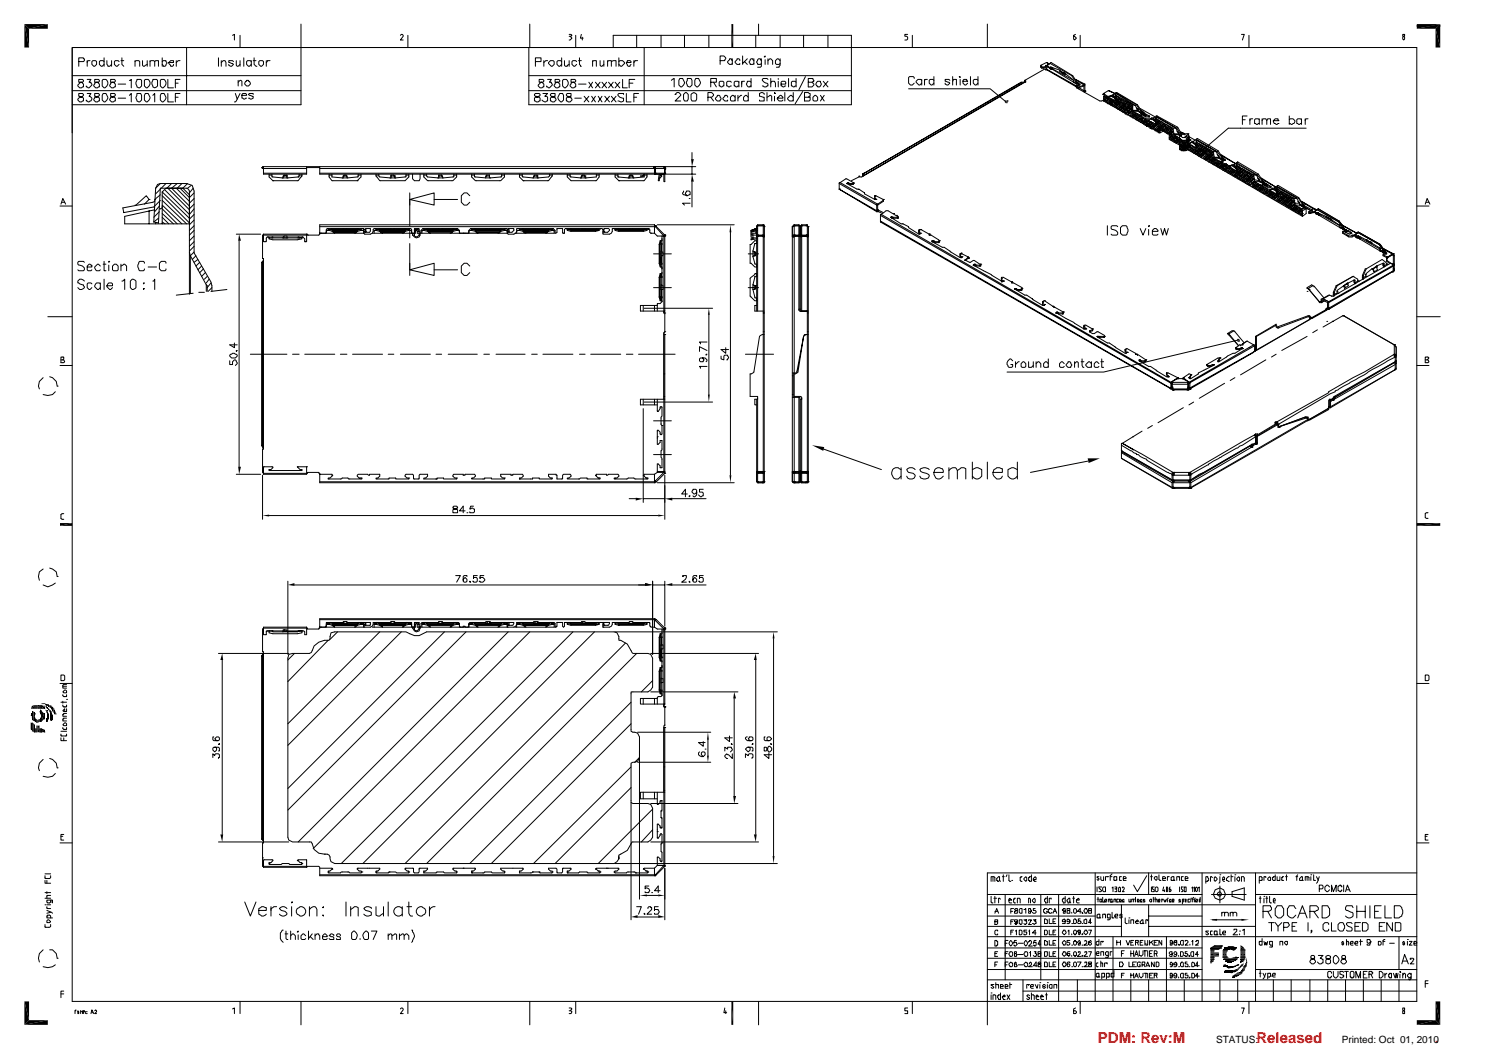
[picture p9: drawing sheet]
<svg xmlns="http://www.w3.org/2000/svg" width="420mm" height="297mm" viewBox="0 0 420 297" stroke-linecap="round" stroke-linejoin="round" font-family="sans-serif">
<defs><g id="words">
<g font-size="4.2" fill="#f00">
<text x="309.8" y="294.2">PDM: Rev:M</text>
<text x="354.5" y="294.2">Released</text>
<text x="404.9" y="294.2">.</text>
</g>
<g font-size="2.8">
<text x="343.1" y="294.2">STATUS:</text>
<text x="378.6" y="294.2">Printed: Oct 01, 2010</text>
</g>
</g></defs>
<g fill="none" stroke="#000" stroke-width=".28">
<path d="M20.4 13.4h379.4v269.1h-379.4zM22.2 17.4h1.3l.3-.3v-.5h-.3v-.3h-1.3v2.4M24.6 17.1v1.6M25.4 17.1h-.5l-.3 .5M25.9 17.4a.94 .94 0 0 1 1.4 0v.8l-.6 .5h-.2l-.6-.5zM29.4 17.4l-.3-.3h-.8l-.3 .3v.8l.6 .5h.2l.6-.5M29.4 16.3v2.4M30.2 17.1v1.1l.2 .5h.6l.5-.5M31.5 17.1v1.6M33.6 17.4l-.3-.3h-.8l-.2 .3v.8l.5 .5h.3l.5-.5M34.1 17.1h.8M34.4 16.3v1.9l.5 .5"/>
<path d="M38.1 17.4l.3-.3h.8l.2 .3v1.3M38.1 17.1v1.6M40.2 17.1v1.3l.3 .3 1-.5M41.5 17.1v1.6M42.3 17.4l.3-.3h.8l.3 .3v1.3M42.3 17.1v1.6M43.7 17.4l.2-.3h.8v1.6M45.8 17.4l.2-.3h.8l.3 .5-.5 1.1h-.6l-.2-.5M45.8 16.3v2.4M47.6 17.6h1.3v-.5h-.7l-.6 .5 .6 1.1h.5l.2-.5M49.7 17.1v1.6M50.8 17.1a.84 .84 0 0 0-1.1 .5"/>
<path d="M52.7 13.4v16.1M61.6 16.3v2.4M62.4 17.6l.6-.5h.5l.3 .5v1.1M62.4 17.1v1.6M65.6 10l.5-.3v1.6M65.9 17.4l-.3-.3h-1v.5l1 .3 .3 .3-.5 .5-.8-.3v-.2M66.7 17.1v1.3l.2 .3h.3l.5-.5M67.7 10v3.4M67.7 17.1v1.6M68.8 16.3v2.4M70.9 17.4l-.3-.3h-.8l-.2 .3v.8l.5 .5h.3l.5-.5M70.9 17.1v1.6"/>
<path d="M71.4 17.1h.8M71.7 16.3v1.9l.5 .5h.3M73 17.4a.94 .94 0 0 1 1.3 0v.8l-.5 .5h-.2l-.6-.5zM75.1 17.1v1.6M76.2 17.1h-.8l-.3 .5M84.9 6.8v22.7h-64.5M113 10l.2-.3 .6 .3-.8 1.3h.8M115.1 10v3.4M149.2 13.4v16.1h91v-19.5h-67.2v3.4M149.5 6.8v6.6M151.1 17.4h1.6v-1.1h-1.6v2.4M153.5 17.1v1.6"/>
<path d="M154.5 17.1a.84 .84 0 0 0-1 .5M154.8 17.6l.5-.5h.8l.3 .3v.8l-.6 .5h-.2l-.8-.8zM158.5 17.4l-.3-.3h-.8l-.2 .3v.8l.5 .5h.3l.5-.5M158.5 16.3v2.4M159.3 17.1v1.3l.2 .3h.6v-.3l.5-.2M160.6 10.2h.3l.5 .6-.5 .5h-.3M160.6 9.7h.5l.3 .3-.5 .2M160.6 17.1v1.6M162.5 10v3.4M162.7 17.4l-.2-.3h-.8l-.3 .3v.8l.5 .5h.3l.5-.5M163.2 17.1h.8M163.5 16.3v1.9l.3 .5h.2"/>
<path d="M164 9.7l-.2 1.1h.8M164.3 10.5v.8M167.2 17.4l.3-.3h.8v1.6M167.2 17.1v1.6M169.3 17.1v1.3l.6 .3 .5-.5M170.4 17.1v1.6M171.4 17.4l.3-.3h.8v1.6M171.4 17.1v1.6M172.5 17.4l.5-.3h.8v1.6M174.6 17.4l.3-.3h.8l.5 .5v.3l-.8 .8h-.2l-.6-.5M174.6 16.3v2.4M176.7 17.6h1.4l-.3-.5h-.8l-.3 .8 .6 .8h.5l.3-.5"/>
<path d="M178.9 17.1v1.6M179.7 10v3.4M179.9 17.1h-.8l-.2 .5M181.8 13.4v16.1M182.3 13.4h-161.9v24.1M186.5 10v3.4M193.1 10v3.4M200 10v3.4M203.2 17.1h1.3l.3-.8-.5-.5h-1.1v2.4M206.6 17.1l-.2-.5h-.6v.2l-.5 .6v.2l.5 .6h.6l.2-.3M206.6 16.6v1.6M208.8 17.1l-.3-.5h-.5v.2l-.6 .6v.2l.6 .6h.8v-.3"/>
<path d="M209.5 15.8v2.4M210.1 17.4l.8 .8M210.9 16.6l-1.4 1.3M212.7 17.1l-.2-.5h-.6l-.5 .8 .3 .8h.8l.2-.3M212.7 16.6v1.6M213.3 10v3.4M214 6.8v3.2M214.8 16.6v2.1l-.2 .3h-.8M214.8 17.1l-.2-.5h-.6l-.5 .8 .3 .8h.8l.2-.3M215.9 15.8v.3h-.3zM215.9 16.8v1.4M216.7 17.1l.5-.5h.3l.5 .5v1.1"/>
<path d="M216.7 16.6v1.6M220.1 16.6v1.8l-.2 .6h-.8M220.1 17.1l-.5-.5h-.3l-.5 .5v.8l.3 .3h.8l.2-.3M220.1 10v3.4M226.7 10v3.4M233.6 10v3.4M256.1 9.7h-.8v.5h.6l.2 .3v.5l-.2 .3h-.6M257.4 10v3.4M278.6 6.8v6.6M293.7 18.7v.3zM293.7 18.4h.3M293.7 18.4v.3"/>
<path d="M293.7 18.7h.3M293.7 18.7l.5 .3M294 19.2h.5M294 19h-.3l.3 .2M294.2 19h.3M294.2 19l-.2 .2M294.5 19v.2M295 19.5v.3h.3v-.3M295 18.7v-.3h.5l.3 .6M295 19v-.3h.5v.3h.3M295 19.5l8.7 5h.6M295 19.5l-5.8 3.2h.3"/>
<path d="M295 19l-.5 .2M295 18.7l-.5 .3M295 18.7v.3M295.3 17.6h.2l.6 .6zM295.3 17.6l-1.6 .8M295.3 19.5l8.4 4.8M295.3 19.5h.2M295.3 18.7v.8M295.8 19h.3M296.3 19.2v.3h.3M296.3 19.2l-.5-.2 .8 .5M296.3 19.2h.8"/>
<path d="M296.6 17.6l-1.1 .8 .3 .6M296.6 17.6l-.3 .3 6.1 3.4M296.6 17.6l6.1 3.7M296.6 19.2l6.3 3.5M296.6 19h-.3v.2M296.6 19.5h.5M296.6 19v.5M296.6 19l2.4 .8v.2M296.9 19.2v.3l6 3.7M303.5 9.7l-.6 .3v1l.3 .3 .5-.5-.5-.6h-.3M304.8 10v3.4M350.3 9.7h.8l-.5 1.6"/>
<path d="M352.4 10v3.4M395.8 10.5l.3-.3 .2 .3v.5l-.2 .3-.3-.3zM395.8 9.7h.5v.5h-.5zM399.8 7.3h6.6M20.4 21.3h64.5M20.4 25.6h64.5M22.2 26.4v.8l1.1 .2 .2 .3v.8l-1 .3-.5-.6a1.38 1.38 0 0 1 1.3-1l.2-.3-.2-.5zM22.2 22.4v.8h.8l.5 .5v.8l-.5 .3h-.5l-.5-.5v-.3l.8-.8h.5l.2-.5-.2-.3zM24.6 26.4h1.1l-.6 .8h.3l.5 .5v.3l-.2 .5-.6 .3-.8-.3v-.3M24.6 22.4h1.1l-.6 .8h.6l.2 .8-.8 .8-.8-.3v-.2M26.7 26.4v.8l1.1 .2 .2 .3v.8l-.5 .3h-.5l-.5-.6v-.2l.2-.6 1.1-.2 .2-.6-.2-.2zM26.7 22.4v.8h.8l.5 .5v.8l-.5 .3h-.5l-.5-.5v-.3l.2-.5 1.1-.3 .2-.5-.2-.3z"/>
<path d="M29.1 26.4h.8l.5 1a1.38 1.38 0 0 1-1 1.4l-.6-.6v-1.3zM29.1 22.4h.8a1.33 1.33 0 0 1 .5 1.4 1.33 1.33 0 0 1-1 1l-.6-.5v-1.6zM31.2 26.4v.8l1.1 .2 .2 .3v.8l-.5 .3h-.5l-.5-.6v-.2l.2-.6 1.1-.2 .2-.6-.2-.2zM31.2 22.4v.8h.8l.5 .5v.8l-.5 .3h-.5l-.5-.5v-.3l.2-.5 1.1-.3 .2-.5-.2-.3zM33.3 27.7h2.2M33.3 23.7h2.2M36.5 26.9l.5-.5v2.4M36.5 22.7l.5-.3v2.4M38.6 26.4h1.1l.3 .5v1.3l-.6 .6-.8-.3a1.32 1.32 0 0 1 0-1.6zM38.6 22.4h1.1l.3 .3v1.6l-.6 .5-.8-.3a2.13 2.13 0 0 1 0-2.1zM41 26.4h.8l.5 1a1.38 1.38 0 0 1-1 1.4l-.6-.6v-1.3zM41 22.4h.8a1.33 1.33 0 0 1 .5 1.4 1.33 1.33 0 0 1-1 1l-.6-.5v-1.6z"/>
<path d="M43.1 22.4h1.1l.2 .3v1.6l-.7 .5-.6-.3a2.13 2.13 0 0 1 0-2.1zM43.1 26.9l.6-.5v2.4M45.5 26.4h.8l.5 1a1.38 1.38 0 0 1-1 1.4l-.6-.6v-1.3zM45.5 22.4h.8a1.33 1.33 0 0 1 .5 1.4 1.33 1.33 0 0 1-1 1l-.6-.5v-1.6zM47.4 26.4v2.4h1.5M47.4 22.4v2.4h1.5M49.5 27.4h.8M49.5 23.5h.8M50.8 26.4h-1.3v2.4M50.8 22.4h-1.3v2.4M66.4 26.4l.5 1.6 .8-1.6M66.9 28l-.5 .8h-.3"/>
<path d="M67.2 23.2l.5-.5h.3l.3 .2v1.4M67.2 22.7v1.6M68.3 26.9h1.3l-.3-.5h-.8l-.2 .2v1.1l.5 .3 .8-.3M69.6 22.7h.5v.2h.3l.2 .6v.2l-.5 .6h-.5l-.5-.6zM71.4 26.6v-.2h-1l-.3 .2 .3 .3 1 .3v.5l-.5 .3-.8-.3M149.2 21.3h91M149.2 25.6h91M151.1 26.4l-.3 .5 1.6 .8v.8l-.5 .3-1.1-.3v-.8l.3-.3 1-.2 .3-.6-.3-.2zM152.1 22.4v.8h.8l.6 .5v.8l-.6 .3h-.5l-.5-.5v-.3l.8-.8h.5l.3-.5-.3-.3zM153.2 26.4h1.3l-.8 .8h.6l.2 .2v1.1l-.8 .3-.8-.6M154.5 22.4h1.1l-.6 .8h.6l.2 .8-.8 .8-.7-.3v-.2M155.6 26.4l-.3 .5 .8 .5h.5l.3 .6v.2l-.5 .6-1.1-.3v-.8l.3-.3 1-.2v-.8z"/>
<path d="M156.6 22.4v.8h.8l.6 .5v.8l-.6 .3h-.5l-.5-.5v-.3l.2-.5 1.1-.3 .3-.5-.3-.3zM158 26.4h.7l.3 .5v1.3l-.5 .6a1.38 1.38 0 0 1-1.1-1.4zM158.7 22.7a.94 .94 0 0 1 1.4 0 1.32 1.32 0 0 1-.8 2.1l-.6-.5zM160.1 26.4l-.3 .5 .8 .5h.5l.3 .6v.2l-.5 .6-1.1-.3v-.8l.3-.3 1-.2v-.8zM161.1 22.4v.8h.8l.6 .5v.8l-.6 .3h-.5l-.5-.5v-.3l.2-.5 1.1-.3 .3-.5-.3-.3zM162.2 27.7h1.8M163.2 23.7h2.2M164.8 27.2l1.4 1.6M166.2 23.2l1 1.6M166.2 27.2l-1.4 1.6M167 27.2l1 1.6M167.2 23.2l-1 1.6"/>
<path d="M168 23.2l1.3 1.6M168 27.2l-1 1.6M168.8 27.2l1.1 1.6M169.3 23.2l-1.3 1.6M169.9 23.2l1.3 1.6M169.9 27.2l-1.1 1.6M170.7 27.2l1.3 1.6M171.2 23.2l-1.3 1.6M171.7 23.2l1.3 1.6M172 27.2l-1.3 1.6M172.5 27.2l1.3 1.6M173 23.2l-1.3 1.6"/>
<path d="M173.6 23.2l1.3 1.6M173.8 27.2l-1.3 1.6M174.9 23.2l-1.3 1.6M175.7 22.4v2.4h1.3M175.9 26.6v-.2h-1.3l-.2 .2v.3l.5 .5 1 .3v.8a1.32 1.32 0 0 1-1.5 0M176.7 26.4v2.4h1.4M177.5 23.5h1.1M178.9 27.4h.8M179.1 22.4h-1.6v2.4M180.2 26.4h-1.3v2.4M189.4 22.7l.8-.6v2.4M190.8 26.6h-.3l.5-.5h.6l.5 .5v.3l-1.6 1.6h1.6"/>
<path d="M191.8 22.1h.8l.5 1.1a1.38 1.38 0 0 1-1 1.3l-.5-.5v-1.3zM192.9 26.6l.5-.5h.3l.5 .5v1.4l-.3 .5h-.8l-.2-.5zM193.9 22.1h1.1l.3 .6v1.3l-.6 .5-.8-.2a1.32 1.32 0 0 1 0-1.6zM195 26.6l.8-.5 .8 .5v1.4l-.3 .5h-1l-.3-.5zM196.3 22.1h.8l.5 1.1a1.38 1.38 0 0 1-1 1.3l-.5-.5v-1.3zM199.8 27.4h1l.5-.5v-.3l-.5-.5h-1v2.4M200.6 23.2h1.5v-1.1h-1.5v2.4M200.6 27.4l.7 1.1M201.3 23.2l.8 1.3M202.4 26.9h.5l.3 .3 .3 .5-.3 .8h-.8l-.5-.5zM202.9 23.2a.94 .94 0 0 1 1.4 0v1.1l-.6 .2-.8-.2zM205.3 27.4l-.2-.5h-.6v.3l-.5 .5v.3l.5 .5h.8v-.3"/>
<path d="M206.4 23.2l-.3-.3h-.8l-.2 .3v1.1l.5 .2 .8-.2M207.4 27.4l-.5-.5h-.3l-.5 .5v.8l.3 .3h.8l.2-.3M207.4 26.9v1.6M208.2 26.9v1.6M208.5 23.2l-.3-.3h-.8l-.2 .3v1.1l.5 .2 .8-.2M208.5 22.9v1.6M209.3 26.9h-.3l-.8 .8M209.3 22.9v1.6M210.1 22.9h-.6l-.2 .3v.5M211.1 27.4l-.5-.5h-.3l-.5 .5v.8l.3 .3h.8l.2-.3M211.1 26.1v2.4M211.9 23.2l-.2-.3h-.8l-.3 .8 .5 .8h.6v-.2h.2"/>
<path d="M211.9 22.1v2.4M215.6 26.6v-.2l-.5-.3-.8 .3v.8l1.3 .2v1.1h-1.3v-.3M216.4 27.4l1.1-.5 .3 .3v1.3M216.4 26.1v2.4M216.7 22.4l-.3-.3h-1l-.3 .3a1.38 1.38 0 0 0 1.3 1.1l.3 .2v.6l-.5 .2-1.1-.2M217.5 23.5l.3-.6h.7l.3 .6v1M217.5 22.1v2.4M218.5 26.1l.3 .3h-.3zM218.5 27.2v1.3M219.3 27.7h1.6v-.3l-.5-.5h-.3l-.8 .8v.3l.6 .5h.8l.2-.3M219.6 22.1v.3zM219.6 22.9v1.6"/>
<path d="M220.4 23.7h1.3v-.5l-.2-.3h-.8l-.3 .3v1.1l.5 .2 .8-.2M221.5 26.1v2.4M222.5 22.1v2.4M223.8 27.4l-.5-.5h-.3l-.8 .8v.3l.6 .5h.8l.2-.3M223.8 26.1v2.4M224.6 23.2l-.2-.3h-.8l-.3 .3v1.1l.5 .2 .8-.2M224.6 22.1v2.4M226.5 25.8l-2.1 3.5M227 27.4h1.1l.5-.2v-.8l-.5-.3h-1.1v2.4h1.3l.3-.3v-.8h-.5M227.3 21.6l-1.9 3.7M228.1 23.2h1.3v-.3h.3l-.3-.8h-1.3v2.4h1l.6-.5v-.3l-.6-.5M229.4 27.4l.5-.5h.3l.5 .5v.8l-.2 .3h-.8l-.3-.3z"/>
<path d="M230.5 23.2l.2-.3h.8l.3 .8-.6 .8h-.5v-.2h-.2l-.3-.6zM231.5 26.9l1.1 1.6M232.3 22.9l1.3 1.6M232.6 26.9l-1.1 1.6M233.6 22.9l-1.3 1.6M256.4 25h23l4.5 3.8M258 22.1l-.3-.5h-1.1l-.2 .3v1.6l.5 .5h.5l.6-.5M260.1 22.7l-.3-.3h-.8l-.5 .5v.3l.8 .8h.3l.5-.5M260.1 22.4v1.6M260.9 22.4v1.6M261.7 22.4h-.6l-.2 .5M263.5 22.7l-.2-.3h-.8l-.3 .3v.8l.5 .5h.3l.5-.5"/>
<path d="M263.5 21.6v2.4M268 22.7l-.2-.3h-1.1v.5l1.1 .3 .2 .3-.5 .5-.8-.3v-.2M268.8 22.9l.3-.5h.8v1.6M268.8 21.6v2.4M270.7 21.6h.2v.3zM270.9 22.4v1.6M271.7 22.9h1.3l-.2-.5h-.8l-.3 .3v.8l.6 .5h.2l.5-.5M273.8 21.6v2.4M276 22.7l-.3-.3h-.8l-.3 .3v.8l.6 .5h.2l.6-.5M276 21.6v2.4M283.6 28.8h.3v.2M283.6 28.5h.3"/>
<path d="M284.2 28.5h.2M284.2 28.8v.2M288.4 23.2l-45 25.9 44.7-25.9h.8M288.9 23.2l-45.5 26.5M288.9 23.2h.6M289.2 22.9v.3l-46 26.7h-.6v-.2h-.2v.2l-2.2 1.1M289.2 22.7v.2h.3l-.3 .3zM299 20h.2M299 20l1.3 .5M299.2 20l.3 .5 1.1 .6v-.3h-.6M299.2 20l.8 .8M300 20.5v.3l.3-.3"/>
<path d="M300 20.5v.3M300 20.5h.3M300.3 20.5l2.6 2.2M302.4 21.3h.3M302.4 21.3l1.1 1.6M302.7 21.3l1 1.6M302.9 23.2h.3M302.9 22.7v.5M303.5 22.9h.2M303.5 22.9l.2 .6M303.7 23.5l.3-.3v.3zM303.7 23.5l-.8-.3 .8 .5"/>
<path d="M303.7 23.7h.6v.3M303.7 23.5h.6v.5M303.7 23.5v.2M303.7 24.3v.5h.3M303.7 24.3h.3M303.7 22.9l.8 .8M304 24.8l.3 .2v-.2h.2l1.4 .8h.5M304.3 25l6.1 3.5 1-.3 .8-.8 .3 .3-1.1 .8M304.3 24l-.6 .3M304.3 24h.5M304.5 24.5h-.5v.3M304.5 23.7h.3"/>
<path d="M304.5 23.7v.3M305.9 24v1.8h.5M305.9 24l-1.4 .5M306.1 24l-1.8 .8 .2-.3M306.1 23.7h-.2v.3M306.1 23.7l-2.6-1.3 2.4 1.6M306.1 23.7v2.1M311.4 28.5h.3M311.4 27.2h.3M311.4 27.2l.3 .2M311.4 28.5l15.9 9M311.4 27.2l1.3 .5"/>
<path d="M311.4 26.4h.3M311.7 26.6h-.6l.3-.2v.2l1.1 .8M311.7 26.9l-.3 .3v1.3M311.7 28.2l.5 .6 1.1-1.1 .5 .5M311.9 27.4l-.5 .3 .5 .5M312.2 27.7l.5 .5M312.2 28.5l.5 .5M312.5 27.2h.5M312.5 27.4h.2M312.5 27.2v.2M312.7 25.6l-1.3 .8 1.1 .8M312.7 25.6l1.9 .8z"/>
<path d="M312.7 27.7l.3 .3M312.7 28l.6 .5M312.7 27.4l2.2 1.1M312.7 27.4v.3M313 27.4l-1.1 1.4M313 27.2h.8M313 28.8l.5 .5M313.3 28.2l.8 .6M313.3 29.3l.2 .5M313.3 27.2l-.6 .2M313.5 27.2h.6M313.5 26.9h.8"/>
<path d="M313.5 27.2l1.1 .5-.5-.3v-.2M313.5 28l-1 1v.3M313.5 28.8l.6 .7M313.5 26.9v.3M313.5 26.9l-.5 .3M313.8 29.5l.5 .6 2.1-2.1h.3l-2.1 2.3M313.8 28l-1.1 1.3M314.1 28.2l-1.1 1.1M314.1 27.2h.2M314.1 28.5l.5 .5M314.3 29l.6 .5M314.6 28.5l-1.1 1"/>
<path d="M314.6 28.2h-.3l-1 1.3M314.6 27.4l.5 1.1M314.6 28.8l.5 .5M314.6 29.8l.5 .5M314.6 27.4l.3 1.1M314.9 27.2l.2 .2M314.9 27.7l.5 .5M314.9 29.3l.5 .5M314.9 26.4l5.5 3.4M314.9 26.4v2.1M314.9 26.4l-.3 1M315.1 26.1l-1 .5v.6l.5 .2"/>
<path d="M315.1 28h-.2l.5-.8 .5 .5-2.1 2.1M315.1 27.2l-.2 .2M315.1 26.9h-.2l4.7 2.6M315.1 28.2l.5 .6M315.1 30.1l.5 .5M315.1 26.1h-.2l5.8 3.4M315.1 26.1l5.8 3.4M315.4 28.8l.5 .7M315.6 27.4l-.7 1.1M315.6 27.7l.6 .5M315.6 28.5l.8 .5M315.6 29.5l.6 .6"/>
<path d="M315.6 30.1l.8 .5M315.9 30.9l.5 .5 2.4-2.1-.2-.3-2.4 2.1M315.9 29l.5 .5M316.2 27.7l-2.1 2.4M316.2 28l.5 .5M316.2 29.8l.5 .5M316.4 28.8l.6 .5M316.4 30.3l.6 .6M316.7 29.3l.5 .5M316.7 31.1l.5 .6M317 28.8l.5 .7M317 30.1l.5 .5"/>
<path d="M317 30.6l.5 .5M317.2 28.5l-2.1 2.1M317.2 29.5l.6 .6M317.2 31.4l.6 .5M317.5 28.8l-.5-.6-2.1 2.1M317.5 30.1l.5 .5M317.5 28.5l.5 .5M317.8 28.5l-2.4 2.4M317.8 30.9l.5 .5M317.8 29l.5 .5M318 28.8l-2.4 2.1-.2-.3M318 29.8l.6 .5"/>
<path d="M318 31.4l.6 .5M318.3 28.8l-2.4 2.3M318.3 30.3l.5 .6M318.3 31.1l.5 .6M318.3 29.3l.5 .5M318.6 31.7l.5 .5M318.6 30.1l.5 .5M318.8 30.6l.6 .5M319.1 29.3l-2.4 2.4M319.1 29.5l.5 .6-2.1 2.1M319.1 31.4l.5 .5M319.4 29.5l-2.4 2.2"/>
<path d="M319.4 31.9l.5 .6M319.4 32.5l.5 .5M319.4 30.9l.2 .2M319.4 30.1l.2 .5M319.6 31.4l2.1 1.1v1l.6 .3M319.6 31.1l-1.3 1.4M319.6 30.9l-1.6 1.6M319.6 30.3l-1.8 1.9-.3-.3M319.6 29.5l-2.4 2.4M319.6 31.4l.5 .5M319.6 29.5v1.9M319.6 31.4h1.6"/>
<path d="M319.6 31.1h1.6M319.6 29.5l.8 .3M319.9 31.4l-1.1 1.3-.5-.5M319.9 32.2l.5 .5M320.1 31.7l-1 1.3M320.1 32.7l.6 .5M320.4 29.8l.8 1.6M320.7 30.3l.5 .3v.3M320.7 29.5h.2M320.7 31.9l-1.1 1.3h.3l1-1-.5-.3-1 1.1-.6-.5M320.7 32.5l.5 .5M320.7 33l.5 .5"/>
<path d="M320.7 29.5l1 1.6M320.9 29.5l1.1 1.6M320.9 30.9h.3M321.2 32.2l-1.1 1.3M321.2 32.5l.5 .5M321.2 31.4l.8 .3M321.2 30.9v.5M321.5 33.2l.5 .6M321.7 30.6l4.3 2.4zM321.7 33.2l-.8 .8-.5-.5M321.7 32.7l-1 1.1M321.7 33.8l.6 .5"/>
<path d="M321.7 31.1h.3M321.7 31.1l.3 .6M322 31.9h.5M322 31.9l-.8-.5 1.1 .8M322 32.5v.5M322 33l1.3 .8v-.3M322 31.1l1.1 1.1v.3l-.6-.6M322 32.5l.3-.3 1 .8M322 31.7v.2M322 33.5l-.5 .8-.6-.5M322 31.7h.8M322 31.9h.3"/>
<path d="M322 32.7l1.3 .8M322.3 31.4l-.3 .3zM322.3 33.8v-.6l-1.1 .8M322.3 33.2v.3M322.3 32.5h-.8l-1.1 1.3M322.3 34l.5 .6M322.3 33.2h.2M322.3 33.8l.2 .2M322.3 33.2l1.8 1.1M322.3 32.2h1l1.1 .5M322.5 31.4h-.2v.3M322.5 33.5l-.8 1.1"/>
<path d="M322.5 32.5l.8 .2M322.5 31.7v.2M322.8 32.5h.3zM322.8 33.8l.5 .5M323.1 32.5v.2zM323.1 32.7h.2v.3M323.1 33.8l-1.1 .8M323.1 34.3l.5 .5M323.1 32.5l1.3 .5v-.3M323.1 31.9h-.3v.8l-.5-.5M323.3 33.5h1.6M323.6 34.6l.5 .5"/>
<path d="M323.8 34l-1 1.1-.3-.3 1.1-.8 .2 .3M323.8 35.1l.6 .5M324.1 33.8h-.8l-1 1M324.1 34v.3M324.1 34.8l.8 .6M324.1 34.3l.5 .3M324.1 34l2.1 1.1M324.4 34l-1.3 1.4M324.4 32.7v.3h-1.1M324.4 36.2l1.3-1.4 .3 .3-1.4 1.1h.3M324.4 35.4l.5 .5M324.9 33.5l1.1 .8 .2 .8v-.3"/>
<path d="M324.9 33.5h-.3l-.5 .5M324.9 33.5h.5v.3M324.9 33.5v-.3h.5v.3M324.9 34.3l-1.3 1.3-.5-.8M324.9 34.8l.5 .8M324.9 33.5v.3M324.9 33.2l-.3 .3M325.2 34.8l-.6-.5-1.3 1.1M325.2 34.6l-1.4 1M325.2 35.6l.5 .6M325.4 33.2h.3zM325.4 33.2v.6l.6 .2-.6-.2"/>
<path d="M325.4 34.6l-1.3 1.3M325.4 36.2l.6 .5M325.4 35.1l.6 .5M325.4 33.5h.3M325.4 33.5v.3M325.7 36.7l2.1-2.4 .3 .3-2.1 2.4M325.7 35.9l.5 .5M326 36.4l.5 .6M326 34l.2 .8M326 34v.3M326.2 34.3l.6-.5 .5 .5M326.2 35.4l.6 .5"/>
<path d="M326.2 34.8l.3 .6M326.2 34.6h.3M326.2 33.5l4.8 2.7M326.2 33l5.6 3.2M326.2 33v1.8M326.2 33l-.2 1M326.5 33.5l-.3 .3 .6 .5M326.5 36.2l.5 .5M326.5 34.8l.8 .8M326.5 34.3l.5 .5M326.5 32.7h-.3l5.9 3.5M326.5 32.7l-.8 .5"/>
<path d="M326.5 32.7l5.8 3.2M326.8 35.6l.5 .6M327 34l-.8 .8M327 36.2l.6 .5M327 34.6l.6 .5M327.3 34l-2.4 2.4M327.3 35.1l.5 .5M327.6 34.3l-2.4 2.1M327.6 35.9l.5 .5M327.8 36.7h-.5v.8M327.8 36.7l1.3-1.6 .6 .5-1.4 1.4M327.8 36.4l.5 .6"/>
<path d="M327.8 35.4l.5 .5M327.8 34.8l.5 .6M327.8 36.7l1.6 1M327.8 36.7l-.5 .3M328.1 36.2l.5 .5M328.3 36.7l.6 .5 1.3-1.3-.3-.3-1.3 1.6M328.3 37l-1 .5M328.6 34.8l-2.1 2.4M328.6 35.6l.5 .6M328.9 35.1l-2.1 2.1 .2 .3 .3-.3-.8-.5M328.9 35.6l-.6-.8-2.1 2.2M328.9 36.2l.5 .5"/>
<path d="M329.1 35.9l.6 .5M329.1 37l.6 .5M329.4 37.7l.5 .3v.8M329.4 35.4l-1.3 1.6M329.4 36.4l.5 .6M329.7 37.2l.5 .5M329.9 37.7l.6 .6M329.9 36.2l.6 .5M329.9 38.8v.5l2.9 1.6M330.2 38.5l.5 .6M330.2 37.2l.5 .8M330.2 36.7l.5 .5"/>
<path d="M330.5 36.2l.5 .5M330.5 35.9l-1.4 1.6h.3M330.5 38l.5 .5M330.7 36.2l-1.3 1.5M330.7 37l.3 .2-1.1 1.1M330.7 38.5l.6 .6M331 36.4l-1.3 1.3M331 37l-1.1 1M331 37.7l-1.1 1.1M331 36.2h.8M331 39.3l.5 .6M331 37.5l.3 .2"/>
<path d="M331 36.2l.3 1.5M331.3 38h1.5l.3 .3-.5-.3M331.3 37.7v.3M331.3 38l-1.4 1.1M331.3 38.3l.5 .5M331.3 37.7h1.5M331.3 38l1.5 1.1M331.5 38.3l-1.3 1M331.5 39.6l.6 .5M331.5 38.8l.6 .5M331.8 36.2l.8 1.8M331.8 38.5l.5 .6"/>
<path d="M331.8 38.3l-1.3 1.3M332.1 37l.5 .2v.3M332.1 38.5l-1.4 1.1-.5-.5M332.1 39.1l.5 .5M332.1 36.2l1 1.5M332.3 37.2l.3 .3M332.3 35.9l-.2 .3M332.3 38.5l-1.3 1.4M332.3 39.6l.5 .8M332.3 35.9l1.1 1.8M332.6 37.7l.8 .6-.6 .2v3.5M332.6 38.8l-1.3 1.3"/>
<path d="M332.6 39.3h.2M332.6 37.5v.5M332.8 39.3h.3l-.3 .6M332.8 38.8v.3l.8 .5h.8l.6-.3v2.9M332.8 39.1l-1.3 1M332.8 39.3l-1 1.1M332.8 39.9l-.7 .5-.3-.3M332.8 39.9l.6 .5M332.8 39.3l.6 .6M332.8 39.1h.3M333.1 37.7h.3M333.1 37.7l.3 .6"/>
<path d="M333.4 38.3h-.3l.5 .5h.8v-.3M333.4 37.7l.2 .3M333.4 39.6l.5 .5M333.6 39.6l-.8 .5-.2 .6M334.2 37.7l-1.1-.5 1.3 .5M334.2 39.6h.2l-1.6 1.6 .6 .3M334.4 38.5l.6 .8h.2M334.7 39.9l.3 .2M334.7 39.6h.3l-2.2 1.9M335 39.9l-2.2 2.1M335 38.5l.2 .8M335 38.8h.5"/>
<path d="M335.2 37.7l.3 1.1M335.2 37.7l-1 .3-.6-.3-.2 .6M335.2 38l-.5 .3 .3 .2h-.6M335.2 37.7v.3M335.2 39.3v2.9M335.2 37.7h.3M335.2 38l.3 .8M335.5 38.5l1.8 1.1zM335.5 38.5v1.6M335.5 39.3h.3M335.8 39.3h.2v.3h-.5M335.8 39.3v.3"/>
<path d="M336.8 39.9v.5M337.1 39.6l-.3 .3zM337.6 39.6l5.6 3.2M337.9 39.1l-.3 .2 5.8 3.5M337.9 39.1l5.8 3.4M337.9 39.1l-.8 .5M350.6 33.8h.8M351.9 32.7h-1.3v2.4M352.7 33.5v1.6M353.5 33.5h-.5l-.3 .5M355.3 33.8l-.2-.3h-.8l-.3 .3v1l.5 .3 .8-.3M355.3 33.5v1.6"/>
<path d="M356.1 34l.3-.5h.8l.3 .5v1.1M356.1 33.5v1.6M357.5 34l.2-.5h.8v1.6M359.3 34h1.6l-.3-.5h-.8l-.5 .5v.3l.3 .5 .5 .3 .8-.3M363.8 33.8l.3-.3h.8l.5 .5-.3 .8-.5 .3-.8-.3M363.8 32.7v2.4M367.2 33.8l-.2-.3h-.8l-.3 .3v1l.5 .3 .8-.3M367.2 33.5v1.6M368.3 33.5v1.6M368.6 36.2h-22l-7.4 6.3-.5-.5M369.1 33.5h-.5l-.3 .5M16.9 58.1h3.5"/>
<path d="M17.2 57.6l.5-1.6 .8 1.6M17.5 57.1h.8M40.7 57.6l1.4-1.3-.8-1.1-2.9 2.7h-.3M42.1 56.3h.2M42.1 59.4v3.7M43.7 56.5v.3l-.6 .3-8.4 1.5 .2 1.4 8.8-1.6M43.7 59.2l-8.5 1.8v2.1h18.2M43.9 53.1l-.5 9.5M45 59.7l-1.6 1.6M45 58.1l-1.3 1.6M45.2 51.8l-.8 .2-.5 1.1M45.2 51.8h7.5l1.5 .5 .6 1.6v17.4l4.7 8.3 .3 1v1.6"/>
<path d="M45.2 54.9l-1.5 1.4h.2M45.2 56.5l-1.5 1.6M45.2 53.4l-1.3 1.3M45.2 51.8l-1.3 1.3M45.8 58.1v.5l-.8 .3M45.8 54.2v8.9M45.8 55.2l7.6 7.7M45.8 56.5l6.9 6.6M45.8 57.9l5.5 5.2M45.8 58.9l4.2 4.2M45.8 54.2l7.6 7.4M46.6 53.6l6.8 6.9 1.4-1.6"/>
<path d="M46.8 51.8l-1.3 1.3M46.8 53.1l-1 1.1M47.4 53.1l6 6.1M48.4 51.8l-1.3 1.3M49.7 53.1l3.7 3.7M50 51.8l-1.6 1.3 5 5M50.8 53.1l2.6 2.6 1.4-1.3M51.3 51.8l-1.3 1.3M52.9 51.8l-1.3 1.3 1.8 1.8M54 52.3l-1.1 .8M54.5 53.1l-1.1 1.3M54.8 57.6l-1.4 1.3"/>
<path d="M54.8 56l-1.4 1.3M74.3 47v2.1h12.2v-2.1M74.3 47.5h12.2M74.3 48.9h12.2M75.9 49.1v.8l1.1 1.1h6.9a2.54 2.54 0 0 0 1.3-1.9M75.9 49.4h.8M76.7 49.1v.8a24.9 24.9 0 0 0 7.4 0M80.2 49.7h-.3v.2M80.2 49.4l-.3 .3v.5M80.2 49.7h.8M80.2 49.4h.8v.8M80.2 49.4v.3"/>
<path d="M84.1 49.9h.3M84.4 49.4h.8M84.4 49.1v.6l-.3 .2M86.5 47.3h3.7M90.2 47v2.1h106.1M90.2 47.5h97.7M90.2 48.9h97.7M92.9 49.1v.8l.8 1.1h7.4M92.9 49.4h.8M93.7 49.1v.8l4.5 .3M97.1 49.7h.8v.2M97.1 49.7h-.3v.2"/>
<path d="M97.1 49.4h.5M97.1 49.4l-.3 .3v.5M97.1 49.4v.3M97.6 49.4v.3M101.1 49.1v.8l-2.9 .3h-.3v-.5l-.3-.3M101.1 49.4h.8M101.9 49.1v.8l-1.1 1.1M106.1 49.1a2.54 2.54 0 0 0 1.3 1.9h6.9l1.1-1.1v-.8M106.1 49.4h.8M106.9 49.1v.6l.3 .2a24.9 24.9 0 0 0 7.4 0v-.8M110.3 49.4v.8M111.1 49.7h.3v.2"/>
<path d="M111.1 49.7h-.8v-.3h.8l.3 .3M111.1 49.4v.3M111.4 49.7h.3M111.4 49.7v.5M114.6 49.4h.8M115.6 56.3l6.9-1.9v3.5zM115.6 54.4v9.3M116.4 49.1v1.3l.5 .6h1.4l.2-.6v-1.3M119.6 49.1v.8l1 1.1h7.2l1.1-1.1v-.8M119.6 49.4h.8M120.4 49.1v.6l.2 .2a24.9 24.9 0 0 0 7.5 0v-.8M122.5 56.3h6.6"/>
<path d="M123.8 49.7h.8M124.6 49.4v.3h.3v.5M124.6 49.4h-.8v.8M124.6 49.7l.3 .2M124.6 49.4v.3M128.1 49.4h.8M132.6 55.2l-.8-.8h-.8l-.8 .8v1.9l.8 .8h.8l.8-.8M133.1 49.1v.8l1 1.1h7.2l1-1.1v-.8M133.1 49.4h.8M133.9 49.1v.8l3.2 .3M137.1 50.2h1.3M137.3 49.4v.3h-.2v.5"/>
<path d="M137.3 49.4h.8v.3h-.8M137.3 49.7l-.2 .2M137.3 49.4v.3M138.1 49.9v-.2v.5h.3M141.6 49.1v.8l-3.2 .3M141.6 49.4h.7M146.6 49.1v.8l1 1.1h6.9a2.54 2.54 0 0 0 1.3-1.9M146.6 49.4h.8M147.4 49.1v.8a24.9 24.9 0 0 0 7.4 0l.2-.2v-.6M150.8 49.7h.8v.2M150.8 49.7l-.3 .2M150.8 49.4v.3"/>
<path d="M151.6 49.4v.8M151.9 49.7h-.3v-.3h-.8v.3h-.3v.5M155 49.4h.8M160.1 49.1v.8l1 1.1h7.2l.8-1.1v-.8M160.1 49.4h.8M160.9 49.1v.8a24.9 24.9 0 0 0 7.4 0v-.8M164.3 49.7h-.3v.2M164.3 49.7h.5M164.3 49.4v.3M164.8 49.7h.3v.2M164.8 49.4v.3M165.1 49.7l-.3-.3h-.5l-.3 .3v.5"/>
<path d="M165.1 49.7h.3M165.1 49.7v.5M168.3 49.4h.8M173.6 49.1v.8l1 1.1h7.2l.8-1.1v-.8M173.6 49.4h.8M174.4 49.1v.8l2.9 .3M174.4 49.9h.2M177.3 50.2h1.6M177.8 49.7h-.3v.2M177.8 49.4l-.3 .3v.5h-.2M177.8 49.7h.5M177.8 49.4h.5"/>
<path d="M177.8 49.4v.3M178.3 49.7h.3v.2M178.3 49.4l.3 .3v.5h.3M178.3 49.4v.3M181.2 49.7l.6-.6v.8l-2.9 .3M182.6 49.4l-1.9 .3M184.4 47.3v-.3h.5v.5M184.4 47.3l.5 .2M184.4 47.3h.5M184.7 48.9v.2zM184.7 47.5v1.4h.2v.2M184.7 47l.2 .5"/>
<path d="M184.7 47.8h.2M184.9 47.8v-.3v1.4M184.9 48.9v.2h-.2M184.9 47.8v1.1M186 49.1l-.3 1.9h.3l.3-1.9h.2M186.3 49.7l.2-.3 .3 .3-.5 .5h-.3M187.6 47.5v.3zM187.6 47.8v1.1zM187.6 48.9v-1.9v4.2h-.3v-2.1M187.6 48.9v.2h-.3M187.6 47.3v.2l-.3-.5v.3h.6M187.6 48.9l-.3 .2"/>
<path d="M187.6 47.8h.3M192.9 53.9l-.3 .5 .3 .5a1.72 1.72 0 0 0 1.8 0v-.7l-.2-.3h-.8l-.3 .8 .5 .5M194.5 56h.2zM194.7 57.3h-2.1l.5 .6M195.3 43v1.9M195.3 47v2.1M195.3 51.2v7.2M196.3 47h-122.2v.3h.2l-.2 .2-.3-.2h.3v.2M236.8 51.8l10.6 6.1M236.8 51.8v1.6h.3M237.1 51.5h-.3v.3M237.1 51.5l10.5 6.1"/>
<path d="M237.1 51.5l1.6-1.1 2.1 1.1M238.9 51.8l2.9 1.6h.6l1.5 1v.3l3 1.6M239.2 51.5v.3l.5 .2M239.2 51.5l-.3 .3M239.2 51.5h.2M239.4 51.5v.3h-.5M239.4 51.5l.3 .3M239.7 51.8h.8M239.7 51.8v.2M239.7 52h1.1M240.5 51.8l.3 .2M240.8 51.5v.3h-.3"/>
<path d="M240.8 51.5l.2 .3h-.2v.2M240.8 51.5h.2M243.4 49.1h.3M243.4 49.7h.3M243.4 49.1v.6M243.7 48.9l-.3 .2M246.9 56.3h.5M246.9 56h.2v.3M246.9 56.3v-1.1l2.3 1.1M246.9 55.5h.2M247.4 57.9v1.5l-10.6-6 10.6 6.3M247.4 59.7h.5"/>
<path d="M247.4 59.4h.5v.3M247.4 59.4v.3M247.4 59.7h.2M247.6 57.6h-.2v.3M247.6 57.6v1.8l-.2 .3M247.6 59.2l-.2 .2M247.6 59.2h.3M247.6 59.2l1.6 .8M247.9 59.7l1.1 .5M249.2 56.8l-1.8 1.1M249.2 56.3v.5M249.2 56.5l-1.6 1.1"/>
<path d="M249.2 56.3h.3M332.6 40.4l.5 .5M332.8 42v.2l.6 .3h1l.6-.3M332.8 41.7l.6 .5M333.1 40.7l.5 .5M333.4 41.2l.5 .5M333.6 40.1l.6 .6M333.9 41.5l.5 .5M333.9 40.9l.5 .6M334.2 40.4l.5 .5M334.2 42.2l.5 .3M334.4 40.9l.6 .6"/>
<path d="M334.4 40.4l-.5-.8-1.1 1.1M334.7 41.7l.3 .3M335 42.2h.5M335 41.7l-1.1 .8h.3l-.6-.5M335 40.4l-1.9 1.8M335 40.9l-1.6 1.6M335 41.2l-1.4 1.3M335 42.2l-.6 .3M335.2 40.7h.6l-.6 .8M335.2 41.2l.6 .5M335.2 42.2l32.3 18.8M335.5 40.7v.2"/>
<path d="M335.5 40.9h-.3l.3 .3M335.5 40.9l.5 .6M335.8 40.4h-.6l.3 .5M335.8 41.5l.5 .5M335.8 40.4h.2M336 40.9l-.8 .8M336.3 40.1h.5v.3M336.3 40.1v-.2h.5v.2M336.3 41.7l.5 .5M336.3 40.1l1 .8M336.3 40.1l-.5 .3M336.5 40.1h-.5l-.5 .6 2.1 1"/>
<path d="M336.5 41.2l-1 1.3M336.5 42.2l.6 .6M336.8 41.5l-1 1-.6-.5M336.8 41.5l-.5-.6-1.1 1.3M336.8 41.5l.5 .2M336.8 43l.5 .3M336.8 40.4h.5M337.1 40.4l.2 .3zM337.1 42l.5 .5M337.3 40.9v-.2l.3 .8 .5 .5M337.3 41.5l-1.3 1.3M337.3 42.5l.6 .5"/>
<path d="M337.3 40.9l.3 .8M337.6 40.1v-.5l-.3 1.1M337.6 40.1h.3M337.6 40.4l.5 .5M337.6 42.2l.5 .6M337.6 43.3l.5 .5M337.6 40.1l4.8 2.7M337.6 40.1v1.6M337.9 40.4l-.3 .3M337.9 40.9l.5 .6M337.9 42.8l.5 .5M338.1 41.7l.6 .5"/>
<path d="M338.1 43.3l.6 .5M338.4 40.4l-.8 .8 .3 .3M338.4 40.7l.5 .5M338.4 42.2l.5 .6M338.7 40.7l-2.4 2.1h.2l-.5-.6M338.7 41.2l.5 .5M338.7 43l.5 .6M338.7 43.6l.5 .5M338.9 40.7l-2.4 2.3M338.9 42.2h.3M339.2 42.8v-.3h-.3l.6 .5M339.2 41.5l.5 .5"/>
<path d="M339.2 43.3l.5 .5M339.5 41.2l-2.4 2.1M339.5 41.5l-.3-.6-2.4 2.4M339.5 43.8l.5 .6M339.7 42.5h-.2v.3M339.7 41.2l-2.4 2.4M339.7 42.2h-.2l.5 .6M339.7 42.8l.6 .5M340 41.5l-2.4 2.1M340 41.7l.5 .5M340 42.2l.5 .6M340 43.3l.5 .5"/>
<path d="M340 44.1l.5 .5M340.3 43l.5 .6M340.3 44.6l.5 .6M340.5 41.7l-2.4 2.4M340.5 41.5h-.2l-2.4 2.3M340.5 42l.5 .5M340.5 43.6l.5 .5M340.8 42l-2.4 2.1M340.8 42.5l.5 .5M340.8 44.4l.5 .5M341 42l-2.3 2.4M341 42.2l.8 .6"/>
<path d="M341 43.3l.6 .5M341 43.8l.8 .6M341 44.9l.6 .5M341.3 42.2l-2.4 2.2 .3 .2M341.3 42.8l.5 .5M341.3 44.6l.5 .6M341.6 42.2l-2.1 2.4M341.6 43.3l.5 .5M341.6 45.2l.5 .5M341.8 45.7l.6 .8 1-1.3 .6 .5M341.8 42.5l-2.1 2.4M341.8 44.1l.6 .5"/>
<path d="M342.1 43l.3 .3-1.9 1.9M342.1 44.6l.5 .6M342.4 43.8v-.2l-1.6 1.8M342.4 44.1l-1.4 1.6h.3l1.3-1.3M342.4 42.8l-2.1 2.4-.6-.6M342.4 44.4h1.8M342.4 45.4l.5 .5M342.4 45.9l.5 .6M342.4 42.8l.2 1.6M342.6 44.6l-1 1.3M342.6 44.9l.6 .5M342.6 44.6l1.9 1.1"/>
<path d="M342.6 44.6h1.4M342.6 44.4v.2M342.9 46.7l1.3-1.3 .3 .5-1.1 1.1h.3M342.9 44.9l-1.1 1M342.9 45.7l.5 .5M343.2 42.8l.8 1.8h.2M343.2 44.9l-1.1 1.3M343.2 42.8h-1.1l-2.1 2.1M343.2 46.2l.5 .5M343.4 43.6l.6 .2v.3M343.4 45.7l.8 .8M343.4 42.8l1.4 1.6"/>
<path d="M343.7 45.4l-1.1 1.1M343.7 43.8l.3 .3M343.7 46.5l.5 .5M343.7 42.5l-.3 .3M343.7 42.5l1.1 1.6M344 44.4l.8 .5-.6-.3M344 44.1v.5M344 44.6l1.3 .8M344.2 45.9l.6 .6M344.2 44.6h.3M344.5 43.6l4.2 2.6-4.2-2.4M344.5 45.7l-1.3 1"/>
<path d="M344.5 46.7l.5 .6M344.5 45.7h.5M344.5 46.2l2.4 1.3v-.5M344.5 45.7v.5M344.8 45.7v.2zM344.8 44.9l.5 .3M344.8 46.2l-1.1 1.1M344.8 47.3l.5 .5M344.8 45.9l.7 .6M344.8 45.9h.2M344.8 44.1v.8M344.8 45.9l-.3 .3"/>
<path d="M344.8 44.9h.2M344.8 44.1l.2 .5h.3M345 44.6l.3 .3h-.3zM345 44.6l-.2 .3zM345 47l.5 .5M345.3 44.9h.2v.3M345.3 46.5l-1.1 1M345.3 46.7l-.3-.2-1 .8M345.3 47.5l.5 .6M345.3 45.2l-.5 .2v.3l.7 .5M345.3 44.9h.2M345.3 45.2h.5"/>
<path d="M345.3 44.9v.3M345.5 46.2v.3l.3-.3M345.5 46.7l-1 .8-.5-.5M345.5 46.5l.3 .2M345.5 46.5h.3M345.5 46.2h.6M345.8 46.7l-1 1.1M345.8 47l.5 .5M345.8 47.8l.8 .5M345.8 46.7h.5M346.1 47l-1.1 1.1M346.1 46.2v.5l.5 .3"/>
<path d="M346.1 46.2l-.3 .5M346.3 46.5h-.2l.8 .2M346.6 47h.3v.3M346.6 47.3l-1.1 1M346.6 48.1l.5 .5M346.9 46.7v.3l.2-.3M346.9 48.6l.5 .5 1.1-1 .5 .5M346.9 47.8l-.6-.5-1 .8M346.9 46.7l-.3 .3M347.1 47.5l.6 .6M347.1 48.1l.6 .8M347.1 46.7v.3"/>
<path d="M347.4 47.5l-.3-.2-1.3 1M347.4 47.3l-1.1 1.3M347.4 48.9l.5 .5M347.7 46.7l-.8 .3 2.1 1.3M347.7 46.7h.5v.3l.5 .3-.2-.3M347.7 46.5h.5M347.7 47.5l-1.1 1.4-.5-.6M347.7 47.8l.5 .5M347.7 46.5l-.6 .2M347.7 46.7l1 .8M347.7 46.5v.2M347.9 47.8l-1 1.1"/>
<path d="M347.9 48.3l.6 .6M348.2 47.8l-1.1 1.3M348.2 49.1l.5 .6M348.2 46.5l.3 .2M348.2 46.5h.3M348.2 46.7h.3M348.5 47h.2M348.5 48.6l.5 .5M348.5 46.7v.3M348.7 47.3v.2M348.7 48.1l-1 1.3M348.7 49.4l.5 .5"/>
<path d="M348.7 47.3l.5 .8M348.7 47.5l.3 .8M349 46.2l5.5 3.2h-.8M349 46.2v2.1M349 49.9l.5 .5 2.1-2.1-.2-.2-2.2 2.3M349 47l.2-.3 .3 .3-.5 .5M349 46.2l-.3 1.1M349 46.7l4.7 2.7M349.2 48.9l.6 .5M349.2 47l.6 .5M349.2 45.7l-.2 .2 5.8 3.5M349.2 45.7l5.9 3.4"/>
<path d="M349.2 45.7l-1 .8M349.5 49.4l.5 .5M349.5 48.3l.5 .6M349.5 47.8l.5 .5M349.8 47l-.8 1.1 .5 .8M349.8 49.1l.5 .6M349.8 47.3l.5 .5M350 47.3l-2.1 2.4M350 49.7l.6 .5M350 48.1l.6 .5M350.3 50.4l.5 .6h-.2M350.3 47.5l-2.1 2.2"/>
<path d="M350.3 48.6l.5 .5M350.6 49.4l.5 .5M350.8 47.8l-2.1 2.1M350.8 49.9l.6 .5M350.8 50.4l.6 .8M350.8 48.9l.6 .5M350.8 48.1l.6 .8M351.1 47.8l-2.1 2.4M351.1 48.1l-.5-.6-2.1 2.4v-.2M351.1 49.4l.5 .5M351.4 50.2l.5 .5M351.4 48.3l.5 .6"/>
<path d="M351.6 50.7l.6 .5M351.6 49.1l.6 .6M351.9 51.5l.5 .5M351.9 50.4l.8 .6M351.9 49.7l.5 .5M351.9 48.6l.8 .5M352.2 48.3l-2.4 2.4M352.2 51l.5 .5M352.2 49.4l.5 .5M352.4 48.6l-2.4 2.1-.5-.5M352.4 51.8l.6 .5M352.4 49.9l.6 .5"/>
<path d="M352.7 48.6l-2.4 2.4M352.7 50.4l.5 .8M352.7 48.9l.5 .5M353 48.9l-2.4 2.3M353 51.2l.5 .6M353 49.4l.5 .5M353.2 49.1l-2.4 2.1M353.2 51.8l.5 .5M353.2 50.7l.5 .5M353.2 50.2l.5 .5M353.5 51.5l.5 .5M353.5 49.7l.2 .2"/>
<path d="M353.7 49.4l-.2-.3-2.4 2.4M353.7 49.4l-2.3 2.1M353.7 49.7l-2.1 2.1-.5-.6M353.7 50.2l-1.8 1.8M353.7 52l.6 .6M353.7 49.4l.3 1.3M354 50.4h-.3l-1.5 1.6M354 50.7v.5l-1.3 1.1M354 51l-1.6 1.3M354 50.7l1.3 .3M354.3 51.5h.2l-1 1.3M354.3 51.2l-1.1 1.4 .5 .2 1.1-1 .5 .5"/>
<path d="M354.3 52.3l.8 .5M354.3 51.8l.5 .5M354.5 49.4l.8 1.6M354.8 50.2l.5 .5M354.8 49.4l1.3 1.6M355.1 50.4h.2v.3M355.1 49.1l-.3 .3M355.1 51.8l-1.1 1.3M355.1 52.6l.5 .5M355.1 49.1l1 1.6M355.3 51.2h-1.3l1.9 1.1M355.3 51v.2h.3"/>
<path d="M355.3 51l.8 .5-.5-.3M355.3 51.2l1.4 .8M355.3 51h.3M355.3 52l-1 1.1M355.3 53.1l.6 .5M355.3 50.7v.5M355.6 52.8h.3l-.8 .8-.6-.5M355.6 51.2h.3M355.9 50.2l4.2 2.6-4.2-2.4M355.9 53.4l.5 .5M355.9 52.6l-.3-.6-1.1 1.4-.5-.6M355.9 52.3l-1.1 1.3"/>
<path d="M355.9 53.1l-.6 .8M355.9 53.1l.5 .3v-.3M355.9 52.3h.5M355.9 52.3v.8M356.1 52.3v.3zM356.1 51.2h.3l-.3 .3M356.1 51.5l.6 .3M356.1 51.5h.3M356.1 53.4l-.5 .5v.3M356.1 54.2l.6 .5 1-1.1-1.3 .8M356.1 50.7v.8M356.1 50.7l.3 .5"/>
<path d="M356.4 52.6h-.3l1.4 .8v-.3M356.4 53.1h.3l-.8 1.1M356.4 53.1l.5 .5M356.4 51.2l.3 .3M356.4 51.2h.3M356.4 52.8l-.5 .3M356.4 53.1l1.8 1.1v-.6M356.7 51.8h.2v.2M356.7 51.5h.2v.3M356.7 51.8h.5M356.7 51.5h.2M356.7 52.8l-.3 .3"/>
<path d="M356.7 53.6l.5 .6M356.7 51.5v.3M356.9 52h-.8v.3l1.4 .8M356.9 52h.6M356.9 53.4l-.8 1M356.9 54.2l.6 .5M356.9 51.8l.3 .2M356.9 51.8v.2M357.2 52.3v.3zM357.2 52l.3-.2v.2l1 .6M357.2 52v.3h.5M357.2 52.6l.5-.3v.5"/>
<path d="M357.2 52v.3l-.3-.3 .8 .3M357.2 53.9l.5 .5M357.5 53.4l.2 .2h.8l-1.3 1.3M357.5 52.3l-1.1-.3 1.3 .8h.8M357.5 53.1l.2 .3h1.1M357.5 54.4l.5 .5M357.7 52.3l.8 .5M358 53.9l-1.1 .8M358 54.7l.5 .5M358 54.2l.5 .5M358.2 53.6l.8-.2 1.1 .5M358.2 53.6l2.2 1.3"/>
<path d="M358.5 52.8h.3M358.5 54.2l.5 .5M358.5 53.9l.3 .3M358.5 52.6v.2M358.5 52.6h.3M358.8 53.4h.5M358.8 53.9l-1.3 1.3M358.8 54.9l.5 .6M359 53.1h.6M359 53.1v.3h.6M359 54.2l-1.3 1h.3M359 55.5l.6 .5"/>
<path d="M359 53.1l-.2 .3M359.3 54.2l-1.3 1.3M359.3 55.2l.5 .5M359.3 54.4l.5 .5M359.6 53.4h.5M359.6 53.1l.2 .5h.3M359.6 53.1h.2M359.6 54.4l-1.4 1.1 .6 .2M359.6 55.7l.5 .6M359.6 53.1v.3M359.8 53.6l.3 .3zM359.8 54.4l-1.3 1.3"/>
<path d="M359.8 54.7l.6 .5M360.1 53.6v.3M360.1 54.7l-1.3 1.3M360.1 55.5l.5 .5M360.1 53.6l.3 .8M360.1 53.9l.3 1M360.4 52.8v2.1M360.4 56l.5 .5M360.4 54.9l.5 .6M360.4 54.4l.5 .3M360.4 52.8l5.5 3.2M360.4 52.8l-.3 .8"/>
<path d="M360.6 56.8l2.1-2.1 .6 .2-2.1 2.2M360.6 52.3l-1 .8M360.6 55.5l.6 .5M360.6 53.9l.6 .5M360.6 52.3l-.2 .3 6 3.4M360.6 52.3l5.8 3.4M360.9 53.6l-.5-.2 4.7 2.6M360.9 53.4l-.5 .5 .2 .3M360.9 56.3l.5 .5M360.9 54.4l.5 .5M361.2 53.6l-.8 .8M361.2 56.8l.5 .5"/>
<path d="M361.2 55.2l.5 .5M361.4 53.9l-2.4 2.1M361.4 55.7l.5 .6M361.4 54.2l.5 .5M361.7 53.9l-2.4 2.4M361.7 57.1l.5 .5M361.7 56.5l.5 .6M361.7 55.5l.5 .5M361.7 54.7l.5 .5M361.9 56l.6 .5M362.2 54.2l-2.1 2.3h-.3M362.2 56.5l.5 .8"/>
<path d="M362.2 54.9l.5 .6M362.5 54.7l-.6-.5-2.3 2.1M362.5 54.4l-2.1 2.4M362.5 57.3l.5 .6M362.5 55.5l.5 .5M362.7 57.9l.3 .2M362.7 56.8l.8 .5M362.7 56.3l.6 .5M362.7 55.2l.8 .5M363 54.7l-2.1 2.4-.5-.6M363 57.6l.5 .5M363 55.7l.5 .6"/>
<path d="M363.3 56.5l.5 .6M363.5 54.9l-2.1 2.4M363.5 57.1l.6 .5M363.5 55.5l.6 .5M363.8 57.9l.5 .5M363.8 56l.5 .5M364.1 55.2h-.3l-2.1 2.4M364.1 58.4l.5 .5M364.1 57.3l.5 .6M364.1 56.5l.5 .8M364.3 55.5l-2.1 2.4M364.3 57.9l.6 .5"/>
<path d="M364.3 56.3l.6 .5M364.6 56l-.5-.5-2.2 2.1M364.6 55.7l-2.1 2.2M364.6 58.6l.5 .6M364.6 56.8l.5 .5M364.9 57.6l.5 .5M365.1 56h.8M365.1 56l-.2-.3-2.2 2.4M365.1 56l-2.1 2.4M365.1 56.8l-1.6 1.8M365.1 58.9l.8 .5M365.1 58.1l.6 .5"/>
<path d="M365.1 57.1h.3M365.1 56l.3 1.3M365.4 57.9l1.8 1 .3 .5M365.4 56.5h-.3l-1.8 1.9M365.4 57.3l-1.6 1.3-.5-.5M365.4 57.6l-1.3 1.3M365.4 57.9h1.3M365.4 57.3h1.3M365.4 57.3v.6M365.7 58.4l.5 .5M365.9 58.4l-.2-.5-1.4 1.3M365.9 58.1l-1.3 1.1"/>
<path d="M365.9 58.9l.5 .8M365.9 56l.8 1.3M366.2 56.8l.5 .3v.8M366.2 58.1l-1.3 1.3v-.2M366.2 59.7l.5 .5M366.4 58.4l-1.3 1M366.4 59.2l.6 .5M366.4 58.6l.6 .6M366.4 56l1.1 1.6M366.4 55.7l1.1 1.6M366.4 57.1l.3 .2M366.4 55.7v.3"/>
<path d="M366.7 57.3v.3l.8 .3M366.7 58.4l-1.3 1.3M366.7 57.6l.3 .3M366.7 57.9l1.9 1M367 57.9l2.9 1.5-2.4-1.5M367 58.6l-1.3 1.4M367 58.9l.2 .3M367 57.9h.2M367.2 59.2l-1 1M367.2 59.4l.3 .6M367.5 57.9h.3zM367.5 59.4l-1.1 .8"/>
<path d="M367.5 59.7l-.5 .8h.2l-.5-.5M367.5 57.3v.8h.3M367.5 59.4v1.6M367.5 57.3l.3 .6 2.4 1.3M367.5 57.9h.5M368 58.4l-2.1 1.6-.5-.6M368.3 58.6l-1.1 .6M368.6 58.9v1.3l-1.1 .8M368.6 58.9l-1.1 .5M369.4 59.7v.5M369.4 59.7h.2M369.4 60h.2"/>
<path d="M369.6 60v.2M370.2 59.4h.2M370.2 59.2h.2M370.2 59.2v.2M370.2 59.4l-.8 .3M370.4 60h.8M370.4 59.7h.5M370.4 60l-.8 .2M370.4 59.7v.3M370.4 59.7l-.8 .3M370.7 60l-1.1 .2M370.9 59.7l.3-.3z"/>
<path d="M370.9 58.9l.6 .3-4.3-2.4 4.3 2.6M370.9 59.7l.3 .5M370.9 59.7h.3M370.9 59.7l.8 .8M371.2 60h.3M371.2 60v.2M371.7 60h.3v.8h.5M371.7 60v.5M371.7 60l2.4 1M372 58.9l5.8 3.5M372 58.9l-.3 .3 6.1 3.4M372 58.9l-1.1 .8"/>
<path d="M399.8 58.1h3.4M402.2 57.6l.5-1.6 .8 1.6M402.4 57.1h.8M23.8 74l-.3-.3h-1.3l-.2 .3v.5l.2 .3 1.1 .3 .5 .5v.5l-.3 .3h-1.3l-.2-.3M23.8 79.3l-.8-.5h-.5l-.5 .5v.5l1.5 .5 .3 .6a1.02 1.02 0 0 1-1.3 .8l-.5-.6M24.6 75.3h1.3v-.5l-.8-.3-.5 .6v1l.3 .3h.8l.2-.3M28.3 75.1l-.5-.6h-.3l-.8 .8 .6 1.1h.7l.3-.3M28.3 79.8v1.9M29.1 74.5h.8M29.4 73.7v2.7h.5M29.4 78.8v2.9M30.7 73.7h.3l-.3 .3z"/>
<path d="M30.7 74.8v1.6M31.7 75.1l.6-.6h.5l.5 .6v1l-.2 .3h-1.1l-.3-.3zM34.1 75.1l1.1-.6 .5 .6v1.3M34.1 74.5v1.9M34.4 79.3h.3l.5-.5v2.9M36.8 79.3l.5-.5 1.1 .5v1.8l-.8 .6h-.3l-.5-.6zM40.5 79.8h.2l-.2 .3zM40.7 74.3l-.2-.6h-1.1l-.2 .3a1.95 1.95 0 0 0 .2 2.4h1.1l.2-.6M41.8 75.3h2.4M43.1 79.3h.3l.3-.5v2.9M43.4 62.6l1.3 .3 .5-9.8h7.5l.5 .3 .2 .5v29.1M43.9 62.9v.2"/>
<path d="M44.7 61.6l-1.3 1M45.8 60.2l3.1 2.9M45.8 61.3l1.8 1.8M45.8 62.6l.8 .5M46.8 74.3l-.2-.6h-1.1l-.5 .6v1.5l.5 .6h1.1l.2-.6M53.4 71.1l.3 1M53.7 72.1v10.6M53.7 72.1l4.5 8.2M54.8 63.7l-1.4 1.3M54.8 62.1l-1.4 1.3M54.8 60.5l-1.4 1.3M54.8 65l-1.4 1.3"/>
<path d="M54.8 66.6l-1.4 1.3M54.8 68.2l-1.4 1.3M54.8 69.5l-1.4 1.3M54.8 71.1l-1.1 1M55.3 72.1l-1.1 1.1M55.8 73.2l-1 .8M56.4 74l-1.1 1.1M56.9 75.1l-1.1 1M57.4 75.8l-1 1.1M57.9 76.9l-1 1.1M58.5 78l-.8 .8M59 78.8l-.8 1"/>
<path d="M59.5 79.8l-1 1.3M66.7 66.1h6.9M67.5 67.9v63.8M74.1 74v51.9zM74.1 73.7h.2zM74.1 73.7h.2l-.2 .3zM74.1 72.9h.2v53.7M74.1 72.9h.2M74.1 74h-.3v51.6M74.3 66.1v.2h-.2v6.6M74.3 66.1v2.1h.8v-1.1l.3-.2h.5v.2M74.3 66.1h12.5"/>
<path d="M74.3 66.3h12.2M74.3 73.5l-.2 .2M75.4 66.9h4.5M75.9 67.1v.3l1.1 .2h6.9l1.3-.2v-.3M75.9 67.1h1.1M76.7 67.1h4.5M79.9 66.9l.3-.3h.8v.5h4.2M79.9 66.9v.2M80.2 66.9h.2M81 66.9h4.5M85.5 66.9h-.3v.2M86 68.2h.3"/>
<path d="M86.8 66.3h.2M90.2 65.8h12.5M90.2 63.9h95M92.1 65l.2-.5h.3v.2h9.3l-1.1 .3M92.1 65v.5l-.3 .3M92.1 65h.8M92.3 65l-.2 .3v.5M92.3 64.5h10.4v1.3M92.9 65l1 .3v-.3M92.9 65v-.3l1 .3M93.7 65.3l.8 .5-.3-.3M93.7 64.5v.2"/>
<path d="M93.9 65h6.9M94.2 65.5h6.3M96.8 64.5v.2M97.9 64.5v.2h.3M100.8 65.3l-.8 .5M100.8 64.5h.3v.2M100.8 65.3h-6.9l.3 .2M100.8 65.3l-.5 .5M100.8 65v.3M101.9 65l1.6 .3M101.9 65h.8M101.9 65l-1.1 .3"/>
<path d="M102.4 64.5h-.3l-.2 .5M102.7 65.5h1.5l.3-.2v-.8h-1.3v1M102.7 64.7h.5M105.6 65h.5M105.8 64.5h.3v.2h4M106.1 65v-.3l1.1 .3M106.1 65l1.1 .3v-.3M106.4 65h-.8v.8M107.2 65h7.1M107.2 64.5v.2M107.4 65.5h6.6M107.4 65.3v.2"/>
<path d="M110.1 64.7h1.3h-1.1M110.3 64.5v.2h-.2M111.4 64.5v.2h4.2M114 65.5l.3-.2-.5 .5M114 65.5l-.5 .3M114.3 65.3h-7.1l.7 .5-.5-.3M114.3 65l1.1-.3v.3M114.3 64.5h.3v.2M114.3 65v.3l1.1-.3M115.4 65h.5l.3 .3M115.4 65h.5M115.6 76.1l6.9-1.8v3.4z"/>
<path d="M115.6 65.3v1.8M115.6 68.7v9M115.9 64.5h-10.3l-.3 .2-.3 1.1-.5 .3h-1.6l-.2-.3M115.9 64.5l.3 .2v1.1M115.9 64.5h-.5v.2M116.2 65.5v.3h.2M116.4 65.8h.5M116.4 66.3h.5M116.4 65.8v.5M116.9 66.3v.3l.6 .3 .8-.6M116.9 66.3v-1.8h1.1l.3 .2v1.6M117.2 65.3v-.3h.5v.3"/>
<path d="M117.2 65.3h-.3v-.6h1.1l.3 .6M117.2 65.3v.5h-12.2M117.7 65.3v.5h25.4M117.7 65.3h.8M118 64.5h.3M118.3 66.3h.2M119.1 65h.5M119.3 64.5a1.01 1.01 0 0 0-.5 1.3h-.3l-.2 1.1-.8 .2-1.1-.8M119.3 64.5h.3v.2h4.2M119.3 64.5h9.8M119.6 65h-.5v.8M119.6 65v-.3l1 .3"/>
<path d="M119.6 65l1 .3v-.3M120.6 65h7.2M120.6 64.5l-.2 .2M120.9 65.5l.5 .3-.8-.5h7.2l-.5 .5M120.9 65.5h6.6M120.9 65.3v.2M122.5 76.1h6.6M123.6 64.7h1.3h-1.1M123.8 64.5v.2M124.9 64.5v.2h4.2M127.5 65.3v.2M127.5 65.5l-.5 .3"/>
<path d="M127.8 65l1.1-.3v.3M127.8 64.5h.3v.2M127.8 65v.3l1.1-.3M128.9 65h.5l.2 .3M128.9 65h.5M129.1 64.5h-.2v.2M129.1 64.5l.5 .5v.8M129.6 65.5v.3h.3M132.3 65.5v.3h-1.1M132.6 75.1l-.8-.8h-.8l-.8 .8v1.8l.8 .8h.8l.8-.8M132.6 65h.5M132.8 64.5h.3v.2h4v-.2"/>
<path d="M132.8 64.5l-.5 .5v.8M132.8 64.5h10.3v.2M133.1 65h-.5l-.3 .3M133.1 65v-.3l1 .3M133.1 65l1 .3v-.3M134.1 64.5h-.2v.2M134.1 65h7.2M134.4 65.5h6.6M134.4 65.5l.5 .3M134.4 65.3v.2M134.7 65.8l-.6-.5h7.2l-.5 .5M138.1 64.5v.2h-1h5.5"/>
<path d="M141 65.3v.2l-.5 .3M141.3 65l1-.3v.3M141.3 65v.3l1-.3M141.3 64.5l.3 .2M142.3 65l1.4 .3M142.3 65h.6M142.6 64.5h-.3v.2M143.1 64.7h.3M143.1 64.7v1.1M143.4 64.5h1.6a.84 .84 0 0 1-.5 1h-.8l-.3-.2zM143.4 64.7h.3v.8h-.6M146 65h.6"/>
<path d="M146.3 64.5h.3v.2h9.5M146.6 65h-.6l-.2 .3v.5M146.6 65v-.3l1 .3M146.6 65l1 .3v-.3M147.6 64.5h-.2v.2M147.6 65.3h7.2l-.8 .5 .5-.3v-.2M147.6 65h7.2M147.9 65.5l-.3-.2 .6 .5M147.9 65.5h6.6M147.9 65.5l.5 .3M150.5 64.5v.2M151.6 64.5v.2"/>
<path d="M154.8 65l1-.3v.3M154.8 65v.3l1-.3M154.8 64.5l.2 .2M155.6 65h.8v.8h-11.1M155.8 65h.6M156.1 64.5h-10.3a1.26 1.26 0 0 1-.8 1.6h-1.6l-.3-.3M156.1 64.5l.5 .5v.8l.6-.3v-1h1.5v1.3h.3M156.1 64.5h-.3v.2M159 65.8h.3M159.5 64.5l-.2 .2v1.1h-.3M159.5 64.5l.6 .2h8.2v-.2M159.5 64.5h10.4l.2 .2"/>
<path d="M160.1 64.7l1 .3v.3l-1-.3zM161.1 64.5h-.2v.2h.2M161.1 65.3h6.9M161.1 65h6.9M164 64.5v.2M165.1 64.5v.2M168 65v.3M168.3 64.7h.8M169.1 64.7v.3l-1.1 .3M169.1 64.7l-1.1 .3M169.6 64.5h-.3v.2M170.1 64.7v1.4h1.9l.5-.3 .3-.5v-.8h5.8v.2"/>
<path d="M170.1 65.3h.6M170.1 64.7h.3M170.1 65.5h.6M170.4 64.5h1.3l.3 .5-.6 .5h-.7l-.3-.2zM173 64.5l.6 .2M173.6 64.7l1 .3M173.6 64.7v.3l1 .3M174.6 64.5h-.2v.2h.2M174.6 65.3h6.9M174.6 65h6.9M174.6 65v.3M177.8 64.5h-.3v.2h-3.9"/>
<path d="M178.6 64.7h-1.1h1.4M178.6 64.5h4.5M181.8 64.5v.2h-3.2M181.8 64.7h.8M182.6 64.7v.3l-1.1 .3v-.3M182.6 64.7l-1.1 .3M182.8 64.7h.3M183.1 64.5l-.5 .2M183.1 64.5l.3 .2v.8l.2 .3h1.1l.8 .8h2.4M183.6 65.8h.3M184.4 71.6h5M184.7 63.9v1.9z"/>
<path d="M184.7 63.4h-94.5v2.7l-.2 .2h-3.2l-.3-.2v2.1h-.5a1.01 1.01 0 0 0-.5-1.3M184.7 63.4v.5M184.7 63.9l.2-.2 .3 .2M184.7 63.4v.3M184.9 63.7v.2h-.2M184.9 63.7v.2l2.4 2.7v21.2M184.9 63.7h.3M184.9 63.7l.3 .2M185.2 63.9l2.4 2.4zM185.5 63.4h21.7M186 74.3l.3 1h.2M186 78.2h.3"/>
<path d="M186 74.3h.3M186 69v5.3M186 78.2v5.6M186 69h.3M186.3 69l.2-1.1v7.4M186.3 69v5.3M186.3 78.2v5.6M186.3 74.3l.2 1M186.5 75.3h.3v.5M186.5 71.1h.6v1h-.6M186.5 74.5h.3M186.5 78h.3"/>
<path d="M186.5 78.2h.3M186.5 77.2v7.6M186.5 77.2h-.2l-.3 1M186.5 77.2l-.2 1M186.5 68.7h.3M186.8 67.4v.5h-.5l-.3 1.1M186.8 72.1v8.5M187.3 66.3v.3h-.5v4.5M187.3 66.3v.3l.3-.3v21.5M187.3 66.3h.6M206.1 65.5v68.6M211.1 71.6h2.9"/>
<path d="M211.9 65v.3l1.9-.3M211.9 66.1l.6 .2h1M211.9 65.5l1.6-.5v.8M211.9 65.8h1.6M211.9 66.3h.6M211.9 65h.3M212.5 72.4l.5 2.1h.5M212.5 65h.2M212.5 64.7h.2M212.5 64.7v.3M212.5 65.8v1.6M212.5 70.8v1.6"/>
<path d="M212.5 70.8l.2 .3M212.5 64.7l-.6 .3M212.7 65.3h-.8v1.6l.6 .2h1M212.7 67.1l-.8 .3v.2l1.9-.2M212.7 72.1l-.2 .3M213 71.9v.2h-.3M213 71.3v-.2h-.3h.6v.2M213 71.9h.3M213 64.7l.3-.2h-.3l-.5 .5M213 71.3v.6M213 71.3h.3M213.3 71.3v.8h-.6"/>
<path d="M213.3 64.7h.2l-1.6 .3M213.3 65.3v.5M213.5 63.9v2.7zM213.5 77.2h-.5v.2l-1.3 1.1v5l1.3 1.3h.5M213.5 67.9h-.5l-1.1 1.1h-.2v5.3h.2l1.1 1h.5M213.5 65.8v.8h.3M213.5 66.6h.5M213.5 78h-.5l-.5 2.3M213.5 66.9h.3M213.5 66.6v21.2M213.5 64.5h.3M213.5 68.7h-.5l-.5 2.1"/>
<path d="M213.8 63.4v.3h-.3v2.1M213.8 66.6v-.3l.2 .3M213.8 66.3v.3h.2M213.8 66.3h1.8v.3M213.8 63.4v2.9M213.8 66.6v21.2M213.8 63.4h1.8M213.8 66.6h1.6M214 66.6h1.1zM214 66.3h-.5v.3h.3h-.3M215.1 66.6h.3zM215.1 63.7l.3-.3v.3"/>
<path d="M215.1 66.3v.3M215.4 66.6v.3zM215.4 66.3v.3zM215.4 63.4l.2 .3h-.2zM215.4 66.6h.2h-.2v.3h.2M215.4 63.7v2.9M215.4 66.9v20.9M215.4 63.7l.5 .2M215.6 63.7v72.5M215.6 63.7h-1.8l-.3 .2M223.6 66.6h.2zM223.6 66.6h.2v-.3h.3v.3"/>
<path d="M223.6 63.9v72M223.6 63.9h.2M223.8 66.6v.3zM223.8 63.7h.6M224.1 66.3h-.3l-.2 .6h.5v-.3M224.1 66.3h1.6v.3h-.3v-.3h.3v.3h-1.3M224.1 66.3h.3v.3h-.3M224.1 63.7l-.5 .2M224.1 63.4v3.2M224.1 66.9v38.6M224.1 63.4h1.3M224.1 66.6h3.4l.3 .3"/>
<path d="M224.1 63.4l-.5 .5M224.4 63.7h1.3v.2M225.4 63.4v.3h-1M225.4 63.4l.3 .3M225.7 63.7h-.3v23.8l.3 .3h2.4M225.7 63.7v23.5M226 66.9h.2M226 66.6v21.2M226.2 63.7h1.1zM226.2 66.3v.3h1.1h-1.1zM226.2 66.3h-.2v.3h.2v21.2M226.2 63.4l-.2 .3v2.9"/>
<path d="M226.2 63.4h1.6v2.9h.3v.6h-.3M226.2 66.3h1.9M226.2 66.3l-.2 .3M226.2 63.4v2.9M226.5 63.7h-.5v.2M227.3 63.7h.2zM227.3 66.6l.2-.3h.3v.3M227.5 63.4v.3zM227.5 66.3v.3zM227.5 63.7h.3M227.8 63.7l.3 .2h-.3zM227.8 66.6h.3z"/>
<path d="M227.8 66.6v.3zM227.8 66.9v20.9M228.3 63.9h-.2v72l-.3 .3M248.4 60.8l82.1 47.3M248.4 62.4l81.8 47M248.4 62.6l82.1 47.1M248.4 60.8v1.8M248.4 62.6h.3M248.7 60.5h-.3v.3M248.7 60.5l1.3-1.1h.6l2.9 1.6v.3M248.7 60.5l81.8 47.4M251.6 61.3v-.3l.3 .3"/>
<path d="M251.6 61.3h-.2l2.9 1.8h.5l1.6 .8v.3l3.2 1.9M251.6 61.3v.3M251.9 61.3v.3l-.3-.3v.3M251.9 61.3h1.6M252.1 61.3v.3M252.1 60.2h.3M252.9 60.8h.3M253.2 61.3v.3M253.5 61.3v.3h-1.9M259.3 65v.8l.3 .3M259.3 65.3h.3M259.3 65.5l.3 .3"/>
<path d="M259.3 65h.3M259.6 65.8v.3M259.6 65.8h.5M259.8 64.7h-.5v.3M259.8 64.7l2.4 1.4M259.8 64.7h.3M262.2 66.1h.3M262.2 66.1v.2h.5l2.4 1.6M263 68.2l2.9 1.6h.5l4.5 2.9h.6l-.3-.3M263 68.2h2.1M263.3 67.9v.3M263.5 67.9h-.5v.3"/>
<path d="M263.5 67.9l.3 .5M263.8 68.4h1.3M265.1 67.9h-.3v.5l.3-.2M265.1 67.9h.3M265.1 67.9v.3M270.9 71.6v.8l.3 .3h.3v-.3M270.9 71.6l.6-.3v.3l1.8 .8v.5M270.9 72.1l.6 .3M270.9 71.6h.3M270.9 71.9h.3M271.5 72.4h.2M272.5 73.2h-.2v.3h.2"/>
<path d="M272.5 73.5l1.1 .5 1.3-.5 1.6 1h.5M272.5 73.2v.3M273 72.9l-.5 .6M273 72.7l-.5 .5M273 72.7h.6M273 72.9h.6M273 72.7v.2M274.6 74.8l5.1 2.6 2.9 1.9M274.6 74.8h1.9M274.9 74.5v.3h-.3M274.9 74.8v.3M274.9 74.5l-.3 .3"/>
<path d="M274.9 74.5h.3M275.2 74.5l.2 .6M275.4 75.1h1.4M276.5 74.8h.3v-.3v.6h-.3zM282.6 79.3v.3h.2v-.3M282.6 78.5v-.3h.5l2.4 1.4M282.6 78.5v.8M282.6 79.3h.8M282.6 79l.5 .3M282.6 78.5h.2M282.6 78.8h.2M285.5 79.6h.3"/>
<path d="M285.5 79.6v.2h.5l2.4 1.3v.6M312.5 63.7v2.6M315.4 63.9l-.3-.2h-1.3l-.3 .2v.6l.3 .2 1.1 .3 .5 .5v.6l-.3 .2h-1.3l-.3-.2M316.7 63.7h1.1l.2 .2a1.95 1.95 0 0 1-.2 2.4h-1.1l-.5-.5v-1.6zM321.7 64.5l.8 1.8 .8-1.8M324.1 63.7h.3l-.3 .2zM324.1 64.7v1.6M325.2 65.3h1.6v-.3l-.6-.5h-.5l-.5 .5v1.1l.2 .2h1.1l.3-.2M327.6 64.5l.5 1.8 .5-1.8 .5 1.8 .6-1.8M367.8 60.2h-.3l-.3 .6M369.4 60.2h.2M371.2 60.2l.8 .3"/>
<path d="M371.2 60.2l.3 .3M371.7 60.5h.8M372 60.2l.3 .6 5.8 3.4M372 60.2h.3M372 60.2l6.1 3.5M372 60.2l-.3 .3M374.1 61l1.3 .8-1-.5M374.1 61h.3v.3M374.4 61.3l.8 .3 .5 .5-.3-.3M375.4 61.8l2.7 1.6v.3M375.4 61.8l.6 .3M377.8 62.4v.2"/>
<path d="M377.8 62.4l1.3 1.5M377.8 62.6l1.1 1.6M378.1 63.7v.5M378.1 64.2h.5M378.1 64.2l.8 .3M378.4 64.2l.7 .5M378.6 63.4l4.3 2.4-4-2.1M378.9 65.5v.3zM378.9 64.5v.2h.2M378.9 65.3v.2l1.8 1.1h.6l.2-.3M378.9 65.3h1.3M378.9 64.5h.5"/>
<path d="M378.9 64.2v.3M379.1 64.5h.3v.2zM379.1 64.2l-.2 .3h.2M379.1 64.7h.3v.3M379.1 64.5h.3v.2M379.1 65.3l1.6 .8 .6-.3v-.3M379.1 65.8h-.2l1.3 .8v-.3M379.1 63.9l-.2 .3M379.1 63.9v.6M379.1 64.5l.3 .2M379.4 65h.5M379.4 64.7h.5"/>
<path d="M379.4 64.7v.3M379.7 65l.2 .3v-.3M379.7 65l-.8 .3M379.7 65v-.3l.2 .3M379.7 65.3v.2M379.9 65h.6l.8 .5M379.9 65.5v-.2h.6l.8 .5M380.2 79.8l-1.1 .8 1.1-.5M380.2 79.8v.3M381.3 65.8h.2M381.3 65.5v.3M381.5 66.3h.6"/>
<path d="M381.5 66.3v.3M381.8 66.6h.5M381.8 78h.3M381.8 78l-4.5 2.6M381.8 78l-4.8 2.6M381.8 78l1.3 .8v.5M382.1 66.3l-.6 .6h-1v-.3h-.3M382.1 66.3h.5M382.1 79l-1.9 .8M382.1 79h.2v1.1M382.1 79v.6l.2 .2M382.1 79l.2 .3"/>
<path d="M382.3 66.3l.6 .6M382.3 66.3l.3 .6M382.3 79.8h.3M382.3 66.6h.6M382.6 66.1l-.3 .2zM382.6 66.9l.3 .2-.3-.2 .8 .2M382.6 66.1l-.3 .5M382.6 66.1l-.3 .2M382.6 66.9v-.3l.5 .5M383.1 79.3h.5M383.1 79.3h.3M383.1 79.3l-.8 .5"/>
<path d="M383.1 67.1h.5M383.4 66.6h-.3v.5M383.4 66.9h.5M383.4 66.6l2.4 1M383.4 65.5h-.3l6.1 3.5M383.4 65.5l6.1 3.5M383.4 66.9l6.1 3.4M383.4 65.5l-.8 .6M383.4 67.1l.2 .3M383.4 66.6v.5M383.4 66.9l-.3 .2M383.6 67.4h.3"/>
<path d="M383.6 67.4l5.9 3.4M383.6 66.9v.5M384.4 78.2h.3zM384.4 78.2v.6M384.4 78.8h.3M384.4 78.2h.6M384.4 77.7v.5M384.4 77.7h.3M384.7 78.2v.6h-.3M384.7 77.7v.5M385.2 77.4h.3M385.2 77.4l.3 .6"/>
<path d="M385.5 67.6l1.3 .8zM385.5 78h.3M385.5 78l-.8 .2M385.5 75.8l-.8 1.9M385.5 75.8h-.3l-.8 1.9M385.8 67.9l.8 .3 .5 .5v-.3v.3l-.3-.3M386.8 68.2v.2zM386.8 68.2v.2l2.7 1.6v.8M387.3 75.8l1.1-.7v.2zM387.3 75.8l.6 .8h-.3zM387.6 75.8h-.5l-1.6 1.4v.2h-.3M388.7 75.1h-.3l2.1-.8v1"/>
<path d="M388.7 75.3h-.3l.3 .8-.8 .5M389.2 69.8l.3 .5M389.2 69h.3M389.2 69l1.1 1.6M389.2 70.3h.3M389.5 70.3v.5l1 .5M389.5 70.6v.2l.8 .3M389.5 70.8h.5M389.5 69l1 1.6M389.5 70.8l.8 .3M389.7 70.8l.8 .5zM390 70l3.2 1.6"/>
<path d="M390.3 71.1l.2-.3zM390.3 74.8v.3h.2M390.3 71.1v.2h.2M390.3 71.9v.2l1 .6v-.3M390.3 70.6v.5M390.3 74.8l.2 .3M390.3 70.6h.2M390.3 71.1h.5M390.3 70l2.6 1.6M390.3 71.9l1 .5M390.5 70.6v.5h.6M390.5 74.5h-.2v.3"/>
<path d="M390.5 75.1h.3M390.5 71.3h.8M390.8 70.8h-.3l.6 .3M391.1 71.6h.2M391.1 71.1l-.3 .2 .3 .3M391.1 71.1v.5M391.1 71.6l-.8 .3M391.3 73.2v.5M391.3 72.9h.3M391.3 72.4h.3M391.3 74.5h.3M391.3 74.5l-.2-.5-1.1-.8-4.5 2.6"/>
<path d="M391.3 74.5l-.8 .6M391.3 72.4v1.3M391.3 73.5l1.6 1M391.3 73.7l.8 .6M392.9 74.5h.3v.3M392.9 71.6l-2.9-1.6 3.2 1.6M392.9 71.9l-1.6 .8M392.9 74.5h.5M392.9 71.6h.5M392.9 71.9h.5M392.9 71.6l.5 .5M392.9 76.6l-18 10.6"/>
<path d="M392.9 74.5l-.5-.2-16.2 9.2M392.9 76.6h.3M392.9 71.6l-1.6 1.1M393.2 76.1h.2zM393.2 76.4l-18.3 10.6v-1.6M393.2 76.4v.2h-.3M393.2 75.8v.3h.2M393.2 74.5h.2v.3h-.2M393.2 75.8h.2v.3M393.2 71.9v.2h.2M393.2 71.6v4.8M393.2 75.8h.2"/>
<path d="M393.2 76.4h.2M393.2 74.8l-18.3 10.3M393.2 75.1l-18.3 10.3M393.4 76.1v.3h-.2M393.4 76.1h-.2v.3M393.4 72.1v4M13.5 89.3h6.9M25.9 80.1l-.2-.3h-.8l-.3 .3v1l.5 .6h.3l.5-.6M28.3 80.1l-.3-.3h-.7l-.6 .8v.3l.8 .8h.3l.5-.6M30.2 80.6h1.5v-.5l-.2-.3h-.8l-.5 1.1 .8 .8h.2l.5-.6M40.5 81.4h.2l-.2 .3zM54.5 82.7l-4.8 .6"/>
<path d="M56.1 82.5h1.6M58.2 80.3l.3 .3v1.6M58.2 80.3v1.9M59.8 81.1l-1.1 1.1M64 81.7l-4.5 .5M66.1 96.7v1.4l-1.3-.8h2.1M66.7 98.9h.2l-.2 .2zM70.6 99.9h10.4M82.5 99.9h1.9M86 99.9h8.5M96 99.9h1.9M99.5 99.9h8.4"/>
<path d="M109.5 99.9h1.6M113 99.9h8.4M123 99.9h1.6M126.5 99.9h8.2M136.5 99.9h1.6M140 99.9h8.2M150 99.9h1.6M153.2 99.9h8.5M163.5 99.9h1.6M166.7 99.9h8.5M176.7 99.9h1.9M180.2 99.9h10.3"/>
<path d="M181.5 86.2v1.6M181.8 87h19.3M184.4 81.1h5M184.7 86.2v1.6M185.5 86.2h-4.8v1.6h6.9M186 83.8l.3 1h.2M186 83.8h.3M186.3 83.8l.2 1M186.5 80.6h.6v1.1h-.6M186.5 80.3h.3M186.5 83.8h.3M186.5 84h.3"/>
<path d="M186.8 81.7v3.4a1.01 1.01 0 0 1-1.3 .5v2.2M187.3 94.1v.3h.3M187.3 94.1v38.9M187.3 93.8h.3M187.6 93.6l-.3 .5M187.6 87.8h-.3v.5h.3v5.3M187.6 87.8h-.3v.5h.6M187.6 93.6h.3M187.6 94.4v38.9M187.6 94.4h.3M199.2 99.9h.3l-.3 .3zM199.5 98.9l-2.1-1.1v1.3"/>
<path d="M199.5 96.5h-2.1l.2 .5M200 88.8v22.5M204.8 98.1v1.6l-1.3-1.1h2.1M210.3 99.9h8M211.1 81.1h2.9M212.5 80.3h.2v.3M212.5 81.7l.5 2.3h.5M212.5 81.7h.2M212.5 80.3v1.4M212.7 80.6h.6v.8M212.7 80.6h.8M213 81.4l-.3 .3 .6-.3"/>
<path d="M213 81.4h.3M213 80.6v.8M213.5 86.2h-.5v1.6h2.6M215.4 87.8v6.6zM215.4 94.4v39.1l-.3-.2M215.4 88.3h.2M215.4 93.6h.2M215.6 94.4h-.5l-.8 .5-1.6 10.1-1 .5v6.3h2.1v.8h-.8v1.6h.5M225.4 87.2h.6M227.8 87.8v6.6zM227.8 88.3h.3zM227.8 93.6h.3"/>
<path d="M228.1 94.4h-.6l-.8 .5 .3-.5h.8v38.9M286.5 81.4v.3zM286.5 81.7l2.7 1.6h.5l4.5 2.9h.5v-.3M286.5 81.7h1.9M286.8 81.4h-.5v.3h.2M286.8 81.4l.3 .5M287.1 81.9h1.3M288.7 81.4h-.6v.5v-.2h.3M294.2 85.1v.8l.3 .3M294.2 85.6l.5 .3M294.2 85.1h.3M294.2 85.4h.3"/>
<path d="M294.7 84.8l-.5 .3M294.7 84.8l2.4 1.6M294.7 85.9h.3M294.7 84.8h.3M297.1 86.4h.3M297.1 86.4l2.9 1.6M297.9 88.3h2.1M298.4 88h-.2v.3l7.7 4.5M298.4 88l.3 .5M298.7 88.5h1.3M300 88l-.2 .5h.2v-.2M300 88h.3"/>
<path d="M300 88v.3M305.9 92.5h.5v.3v-.3M305.9 92v-.3h.5l1.8 1.1M305.9 92v.8M305.9 92.8h.8M305.9 92h.2M307.4 93.6l.8 .5h.6l1-.5 1.9 1v.6h-1.9M307.4 93.6h.3M308.2 92.8v.5M308.2 93.3l-.8 .3M308.2 92.8h.3M308.5 93l-1.1 .3v.3"/>
<path d="M309.8 94.9v.3zM309.8 95.2l2.7 1.5h.5l1.9 1.4 2.9 1.6M310.1 94.9v.3M310.4 94.9v.3M311.4 94.9v.3M311.9 94.9h-2.3l.2 .3M317.5 98.6l.5-.3 5.3 3.2M317.5 98.6v.5M317.5 99.1l.5 .3M317.5 99.1l.3 .3M317.5 98.6h.3M317.8 98.9h-.3l.3 .5"/>
<path d="M317.8 99.4v.3M318 99.4l-.2 .3M318 99.4h.3M346.3 94.1h.6v.3l2.6 3.1-3.2-3.4 1.4-.8h.5l2.9 3.4M348.2 93.3l-1.3 .8M348.7 98.1l.3 .5M348.7 98.3v.3h.3M348.7 98.1h.3M348.7 98.3h1.1M348.7 98.1v.2M349 98.6h.8M349.2 95.7v.3l-37.8 9h-27.2"/>
<path d="M349.2 96.2h.6M349.5 95.7v.3h.3M349.8 98.3l.8-.2v.2l-2.1 1.4h-.6l-1.6 .8-2.6 1.5M349.8 98.3v.3M350 98.3l.3-.2v.2M350 98.3l-.2 .3M350 98.3h.8M350.8 97.3h-.5l-.3 .2v-.2h-.2l-1.1 .8M351.9 96.2l-1.3 .8v.3M351.9 96.2l1.8 1.1M351.9 96.2l-1.3 .8h.2M352.4 98.1h.3"/>
<path d="M353.7 97.3l-18.2 10.6M353.7 97.3h.3M353.7 97.3l.3 .2M354 99.1l-18.2 10.6M354 98.9h.5M354 97.5l-18.5 10.6M354 97.5v1.6M354 99.1l-18.2 10.3M354.3 98.6h-.3v.3M354.3 98.9v.2h-.3M354.3 98.9v-.3l.2 .3M354.3 98.6h.2"/>
<path d="M354.3 94.9v3.7M354.3 98.6l-.3 .3M354.5 94.9v4M360.1 91.7v-.2l-5.8 3.4h.2M360.1 92h.3M360.1 99.9l-1.3 .8M360.6 92.5l-.5-.2v-.6l-5.6 3.2M360.6 92.5h.3M368.8 81.1v.3l.6 .3M368.8 82.2h.3M368.8 94.9l-7.1 4M369.4 81.7v-.3l-.6-.3 1.4-.8 .5 .3 2.9 3.4"/>
<path d="M369.4 89.1l.2 .5M369.4 81.7h.2M369.4 81.7l2.9 3.4M369.4 89.3l-8.8 3.2M369.6 89.6v.5l-15.3 8.8M369.6 89.1h-.5l-8.7 3.2M369.6 89.9h.6M369.6 89.3h.3M369.6 89.6h.6M369.9 89.6v.3l-15.4 9M370.2 89.6v.3M370.4 80.6l-1.3 .8"/>
<path d="M370.7 80.9h.2M371.7 93l-1.3 .8M372.3 85.1h.5M372.3 85.1v.3h.8v-.3M372.3 85.1h.2M372.8 85.1h.3M372.8 84.8h.3M373.1 85.1v-.5l1.5 .8v1.3M373.3 84.3h-.5v.8M373.3 84.3l1.6 .8M373.9 84.8l-1.1 .6M374.4 90.7h.2"/>
<path d="M374.6 85.4v1.6l.3 .2M374.6 86.7l-.5 .5h.5M374.6 86.7l.3 .3M374.9 87.2h-.5l-4.2 2.4M374.9 87h-.5v.5l-4.2 2.4M374.9 87.2h.3M374.9 85.1v.3M374.9 87v.2M375.2 83.3l-2.1 1M375.7 83.5h.5M375.7 83.5l-.5-.2-1.9 1M375.7 83.5h.3"/>
<path d="M376 90.7h.2M376.2 83h.3zM376.2 83v.3h.3M376.2 83h.6M376.2 82.5v.5M376.2 82.5h.3M376.5 83v.5h-.3M376.5 82.5v.5M377 80.6h.3M377 80.6l-.8 1.9M377.3 82.7l-.8 .3M377.3 80.6l-.8 1.9"/>
<path d="M377.3 82.7h.5M377.3 82.2h.3M378.9 89.1l14.5 8.2M378.9 89.1h.5M378.9 89.1l-5.6 3.2M379.1 80.6h.3l.3 .5M379.1 80.6l.3 .8 .3-.3M379.1 80.6l-1.8 1.3v.8M379.1 89.1l14.3 8.2M380.2 80.1l.3 .5-.8 .5M380.2 80.1h.3M393.4 99.9v.6"/>
<path d="M393.4 97.3v.2l.6 .3v2.4M393.4 99.9l-8.4 5.1-3.2 1.5-6.9 4v.3l-14.5 8.2M393.4 99.9l.6 .3h-.6h.3M393.4 99.9h.3M393.4 97.3h.3M393.4 97.3v3.2M393.4 97.3l.3 .2M394 97.8v2.4M399.8 89.3h6.6M12.2 106.5l-1.1 1.1-.3 1.3 .3 .8M14 106.3l.8 .2 1.1 1.1 .2 1.3h.3M15.6 110.5l-.8 .8-1.3 .3-1.3-.3"/>
<path d="M16.9 103.1h3.5M17.2 100.7h.8v.5l-.3 .3h.3l.3 .5-.3 .3h-.8zM17.2 101.5h.5M64.8 100.2l.8-.5h.5l.8 .5v.3l-.5 .5h-1l-.6-.5zM64.8 101.8v1h.8v-.8l.5-.5h.3l.5 .8v.3l-.5 .5M181.5 112.6v1.6M181.5 115.3v26.4M181.8 113.4h19.3M184.4 118.7h5M184.7 112.6v1.6M185.5 112.6v3.5h.2l.6-.8v-.6h.5v2.7l-.3 .3v2.1l.3 .2M187.3 105.5h.3"/>
<path d="M187.3 111.8h.3M187.6 112.6h-6.9v1.6h4.8M198.2 101h.2l.3 .5-.3 .5h-.8l-.2-.2v-.6l.2-.2h1.4l.5 .5-.3 .5M199.5 103.4h-2.1l.2 .5M203.5 100.5v.7l.8 .3v-1l.2-.3h.8l.3 .8-.3 .5h-.2M213.5 112.6v20.4M213.8 112.4v23.5M223.6 111.3h.2zM223.6 112.1h2.1v24.1h-.3v-2.7M223.6 105.2h1l.3-.5 1.8-9.8-1.5 10.1-1.1 .5M223.6 106h.2M223.8 105.2v6.9"/>
<path d="M224.1 105.5v27.5l.3 .3M224.1 111.8h1.9l.2 .3v23.8M225.4 112.1v21.2h.3M226 112.6v23.6h2.1M226 112.6h.2M226.2 112.4v.2h-.2M285.8 101.8l-.6-.6a1.42 1.42 0 0 0-1 1.6l.5 .8h.8l.3-.2v-.6h-.6M286.5 102v1.6M287.6 102h-.3l-.8 .8M288.1 102.6l.6-.6h.2l.6 .6v.8l-.3 .2h-.8l-.3-.2zM290.2 102v1.6h.8l.6-.5M291.6 102v1.6"/>
<path d="M292.4 102.6l.5-.6h.3l.5 .6v1M292.4 102v1.6M295.8 102.6l-.5-.6h-.3l-.5 .6v.8l.2 .2h.8l.3-.2M295.8 101.2v2.4M300.3 102.6l-.5-.6h-.3l-.5 .6v.8l.2 .2h.8l.3-.2M301.4 102h.5l.5 .8-.2 .8h-.8l-.6-.5zM303.2 102.6l.5-.6 .6 .3v1.3M303.2 102v1.6M305.1 102h.8M305.3 101.2v1.9l.3 .5h.3M308 102.6l-.6-.6h-.2l-.8 .8v.3l.5 .5h.8l.3-.2M308 102v1.6"/>
<path d="M310.1 102.6l-.5-.6h-.3l-.5 .6v.8l.2 .2h.8l.3-.2M310.6 102h.8M310.9 101.2v2.4h.5M321.5 101.5v.3zM321.5 101.8l2.6 1.6h.5l4.5 2.9h.8M321.5 101.8h1.8M321.7 101.5h-.2v.3M321.7 101.5l.3 .5M322 102h1.3M323.3 101.5l-.2 .5h.2v-.2M323.3 101.5h.3M323.3 101.5v.3"/>
<path d="M329.1 105.2h.6l2.6 1.3M329.1 105.2l.3 .8M329.1 105.5l.3 .8v-.3M329.1 105.2v.3M329.1 105.2h.3M329.1 105.5h.3M329.4 106h.3v.3M330.2 109.4h.3zM330.2 109.4v.3h.3M330.2 109.4h.8M330.5 107.9h5.3M330.5 109.7h5"/>
<path d="M330.5 108.1h.2M330.5 107.9v1.5M330.7 107.9v.2h-.2M330.7 109.2v.5M330.7 109.7v.3h.3M330.7 108.4h4.5M331 109.2h-.5v.2h.2M331 110h4.5M331 109.7v.3M332.3 106.5h.3M332.3 106.5l-1.8 1.4M332.3 106.8l-1.6 .8v2.1"/>
<path d="M332.3 106.8h1.6M332.3 106.5v.3M333.9 106.5l-.3 .3 1.6 .8v2.4M333.9 106.5l1.6 1.4M333.9 106.5h.3M333.9 115l-7.1 4.2M335.2 109.2v.5M335.2 109.7h-.2v.3M335.2 109.2l.3 .2v-.2M335.2 107.9h.3v.2M335.2 109.7h.6M335.2 109.4h.8"/>
<path d="M335.2 109.2h.3M335.2 108.1h.6M335.5 107.9h.3v.2M335.5 108.1v1.1M335.5 109.4l.3 .3M335.5 106.5l.3 .3M335.8 109.7h.2M335.8 106.3v.5M335.8 108.1v1.6M335.8 106.3l-.3 .2M336 105.7l-.5-.2-1.6 1M336 105.7l-.2 .8h-.3"/>
<path d="M336 105.7l-.2 .6M336 105.7h.3M336.8 113.4l-1.3 .8M340.5 102.8h.3M340.5 102.8l.3 .6M340.5 102.8v.3M340.5 103.1h1.1M340.5 103.1l.3 .3M340.8 103.4h.8M341.6 103.1v.3M342.1 103.1l-.5 .3M342.1 102.8l-.5 .3"/>
<path d="M342.1 102.8h.5M342.1 102.8v.3M342.1 103.1h.5M342.4 102.8v.3zM342.4 102.8v.3l-4.3 2.1v.3l-2.3 1.3M343.7 101.8h.3M343.7 101.8v.2M344 101.8l-.3 .2M344 101.2v.6M344 101.2h.2M344.2 101h-.5l-3.2 1.8M344.2 101l-.5 .8"/>
<path d="M344.2 101h.3M344.2 101l-.2 .2M345.5 108.1l-7.1 4.3M348.5 106.5l-1.4 .8M357.2 101.5l-7.2 4.2M359.8 119.2h.6M359.8 119.2h.3M359.8 119.2v.3h.3M360.1 119.8l-5.3 3.1v-.2h-.5v.2M360.1 119.5v.3M360.1 119.5l-5.3 3.2M360.1 119.8l.3-.3 .2 .3"/>
<path d="M360.4 119h-.6v.2M360.4 119v.8M360.6 119.8l-5.8 3.1v2.4h-.3M360.6 119.8h.3M360.6 119.8v.2M368.3 117.7l-7.1 2.6-.6-.3v-.2M368.3 117.7h.3M368.3 117.7l.3 .2M368.6 117.7l-7.4 2.6h-.6M368.6 117.7h.2v.2M368.6 117.9l-7.4 2.4v.3M368.6 117.9h.5"/>
<path d="M368.6 117.7l.5 .5M368.8 117.7h.3v.7M369.1 118.4v.3l-33.1 19.1M369.1 118.4l-33.1 19.1v.3M369.6 118.2v.2M369.6 118.2h.3M374.6 115.3h.3M374.9 115.3v.2l-5.3 2.9h-.5M374.9 115.3l-5.3 2.9M375.2 112.6l-.3 .3v2.1l-.3 .3-5.5 3.1M375.2 112.6h.2v.3M375.2 112.6l.2 .3"/>
<path d="M375.2 112.9l.5 .3M375.4 112.9h-.2v2.1M376 112.6l-.6 .3M376 112.9l-.6 .3v1.5h-.5v.3h.5M376 112.9h.5M376.2 112.4h-.2v.2M376.2 112.1h.6M376.2 112.4h.6M376.5 111.8l-.3 .6M376.5 112.1v.5h-.8l.3 .3M376.5 111.8v.6l-.3 .2M376.5 111.8h.3"/>
<path d="M393.4 104.4l-18.2 10.6M393.4 102.3h.3v.5M393.4 102.3l.6 .3M393.4 102.3l-16.9 9.8M393.4 100.5l.3 .2M393.4 100.5h.6M393.4 104.4h.3M393.7 100.7l-6.4 3.5-2.3 1.5-7.4 4.3-.8 .2v.3l-1.4 .5-14.8 8.8v-.6h-.2v-.2M393.7 104.2l-18.5 10.8M393.7 102.8l-17.5 10.1-.2-.3M393.7 101.8h.3M393.7 102h.3"/>
<path d="M393.7 102l-17.2 10.1M393.7 100.7h.3M393.7 100.7v1.3M393.7 102.8v1.4M393.7 102l-17.2 9.8M393.7 104.2h.3M393.7 103.9h.3M393.7 102.6h.3M394 101.8v2.1M394 100.2v2.4M394 101.8l-.3 .2M394 103.9l-.6 .5"/>
<path d="M399.8 103.1h3.4M402.2 100.7h.8l.2 .3-.5 .5h.3l.2 .5-.2 .3h-.8zM402.2 101.5h.5M66.7 133.8h6.9M73.8 125.6v.3h.5M73.8 125.6h.3M74.1 126.1h.2zM74.1 125.9l.2 .2h-.2zM74.1 134.1v12.4M74.1 126.6h.2M74.3 126.6h-.2v6.7l.2 .2h12.5v-.2h3.2v.2h.2v2.7h94.7M86.5 131.7v2.1h-12.2v-2.1h2.7v.2l-.5 .6h-.6v.2h9.3v-.2h-.5l-.8-.8h2.9"/>
<path d="M90.2 135.9h95M115.4 134.8h.2M128.9 134.8h.2M142.3 134.8h.3M184.4 128.2h5M184.7 135.6v.3zM184.7 135.6h.2M184.7 135.6v.6M184.7 135.6l.2 .3v-.3M185.2 135.9l2.4-2.4zM185.5 133.3l-.8 .5v1.8v-1.8h-2.9v.3h-.3l.8 .7h.5v.3h-3.7l-.2-.3h-1.6l-.3 .3h-3.7v-.3a1.28 1.28 0 0 0 1.3-.5l-.2-.5h-2.7l-.3 .3h-.2v-.3h-2.9v.3h-.3l.8 .7h.5v.3h-3.7v-.3h-1.8l-.3 .3h-3.4v-.3h.5l.5-.5v-.2l-.2-.3h-1.9l-.3 .3v1h-1.5v-1h-.3v-.3h-2.1v.5l.5 .5h.5v.3h-3.7v-.3h-1.8v.3h-3.7v-.3h.5l.5-.5-.2-.5h-2.7v.3h-.5v-.3h-2.9v.5l.5 .5h.5v.3h-3.7v-.3h-1.8v.3h-3.7v-.3h.5l.5-.5-.2-.5h-2.7v.3h-.5v-.3h-2.6l-.3 .5 .5 .5h.6v.3h-3.8v-.3h-1.8v.3h-3.7v-.3h.5l.5-.5v-.5h-2.1l-.2 .3v1h-1.6v-1l-.3-.3h-1.8l-.3 .5 .5 .5h.6v.3h-3.7v-.3h-1.9v.3h-3.7v-.3h.5l.6-.5v-.5h-3v.3l-.5-.3h-2.6l-.3 .5 .5 .5h.8v.3h-3.7l-.2-.3h-1.6l-.3 .3h-3.7v-.3h.5l.8-.7h-.2v-.3h-3.5M185.5 133h2.1v.3"/>
<path d="M185.5 123.2h.2M185.5 133.3h2.1M185.5 136.2h21.7M186.8 120v2.4l-.3 .3-.2-.3v-.5l-.6-.5h-.2v3.9h.2l.6-.5v-.5h.5v2.6l-.3 .3v1.8l.3 .3v2.6h-.5v-.5l-.6-.5h-.2v2.4M186.8 120h.3M187.3 133.3h.3zM187.6 133.3v.2zM187.6 134.1v12.4M187.9 133.5l-.6-.2-2.4 2.3M193.9 139.3h-1.5l1-1.3v2.1M194.5 139.9h.2l-.2 .2zM196.6 138.8v.3l-.8 .2-.5-.5 .2-.8h.8l.3 .3v1.3l-.5 .5-.6-.2"/>
<path d="M198.4 138h-1v.8h.8l.2 .3v.8l-.8 .2-.5-.5M213.5 135.6v.3h.3M213.5 133h2.4M213.5 133.3h.3v.2h1.8M213.5 133h.3v.3h1.3M213.5 133.3h2.1h-.2v.2M213.5 133.3v2.6l.3 .3M213.5 133h.3M213.8 136.2v-.3l.2 .3M213.8 133.3h-.3v.5M213.8 135.9h1.3M213.8 136.2h1.8"/>
<path d="M215.4 133h.2zM215.4 133.5v2.7v-.3l.2 .3M215.4 133l-.3 .3M215.6 133v.5h-.2M215.9 135.9h-.8v.3M223.6 135.9h3.7M223.6 133h3.9M223.6 135.9l.2 .3M223.8 133v.3M223.8 135.9v.3M224.1 133.3h.3zM224.1 133.3v.2"/>
<path d="M224.1 133.5h1.3M224.1 133.5v2.7M224.4 133.3h1zM224.4 135.9v.3h1h-1.6M224.6 133.3h-1l.5 .2M225.7 133.3v2.6zM225.7 133.3h-.3v.2M225.7 132.7h.3M225.7 133.3l-.3 .2M226 133.3h.2h-.2l.2 .2h1.6M226.2 135.9v.3zM227.5 133.3v.2z"/>
<path d="M227.5 135.9h-.2v.3M227.5 133.3h-1.3h1.9h-.3v.2M227.5 133h.6M227.5 135.9h.8M227.5 135.9v.3M227.5 133l-.2 .3M227.8 135.9v.3zM227.8 133.5v2.4M227.8 133h.3M228.1 133v.5h-.3M232.3 126.6l16.4 5.9M254.3 132.5l-.8-.6a1.51 1.51 0 0 0-1.9 1.9l.5 1 .6 .3h.8l.8-.8"/>
<path d="M254.3 131.9v3.2M258.2 132.5a1.51 1.51 0 0 0-2.3 0l.5 .8 1.3 .2 .5 .6-.2 .7-.6 .3h-.8l-.5-.3-.2-.5M262.2 132.5a1.87 1.87 0 0 0-2.6 0l.2 .5 2.1 .8 .3 .5a1.48 1.48 0 0 1-1.3 .8 1.48 1.48 0 0 1-1.3-.8M263.5 133.3h2.7l-.3-1.1a1.65 1.65 0 0 0-2.1 .3l-.3 1.3 .6 1a1.41 1.41 0 0 0 2.1-.5M267.8 132.7a1.41 1.41 0 0 1 2.1-.5l.2 .5v2.4M267.8 131.9v3.2M270.1 132.7l1.1-.8h.8l.5 .3v2.9M274.4 132.5l1-.6h.6l1 .6v1.8a1.48 1.48 0 0 1-1.3 .8 1.48 1.48 0 0 1-1.3-.8M274.4 130.4v4.7M278.6 130.4v4.7M280.2 133.3h2.6v-1.1a2 2 0 0 0-2.3 .3l-.3 1.3 1.1 1.3h.7l.6-.3 .2-.5M287.1 132.5l-1.1-.6h-.5l-1.1 .6v1.8a1.48 1.48 0 0 0 1.4 .8 1.48 1.48 0 0 0 1.3-.8"/>
<path d="M287.1 130.4v4.7M306.9 130.1l-16.1 3.2M316.4 126.9v.3l14.6 8.4M316.4 125.6l3 1.6 .5 .5 .8 .3v.2h.5l.5 .6 1.9 .8v.2l5.8 3.5 1.3 .5M316.4 127.4v1.9M316.4 127.4l14.6 8.2-.3 .6M316.4 127.7l14.3 8.5v1.3M316.4 127.4h.3M316.4 129.3l14.1 8.2M316.4 129.3l14.3 8.2M316.7 127.2l-.3 .2M319.6 123.2h.3"/>
<path d="M319.9 126.9l-3.2-1.8 14.3 8.2M322.3 121.6l-5.9 3.5v2.1l14.6 8.4M325.2 120l-1.4 .8M330.7 133.8v.3M330.7 137.5v.3h5.6M330.7 133.8h.6v.3M330.7 137.5h5.6M331 134.1v1.3M331 135.4v.2h.3v.3h-.3M331 133.8v.3h-.3v1.3M331 133.3h-.3v.5M331 137.2v.3h-.3"/>
<path d="M331 135.9v1.9M331 135.9h.3l-.3 .3h4.8M331 133.3v.8M331 135.4v.2M331 133.5h.3M331 135.4h5M331 135.6h4.8M331 134.1h.3M331 133.3h.5M331.3 137.5v.3zM331.3 133.5v-.2h4.2v.8h-4.2M331.3 133.5v-.2v.8"/>
<path d="M331.3 137.5v.3M335.5 133.5h.5M335.5 135.9h.3v.3M335.5 137.5v.3M335.5 135.9l.3 .3M335.8 134.1v1.3M335.8 135.4l-.3 .5M335.8 133.3h.2v.2M335.8 133.8v.3h.2M335.8 137.2v.3h.2M335.8 136.2v1.6M335.8 135.6l.2 .6"/>
<path d="M335.8 133.3v.2h.2M335.8 133.8v.3M335.8 135.4v.2M335.8 133.3h-.3v.8h.3M336 133.5l-.5 .3h.5v1.6M336 136.2v1.6M336 133.5l-.2 .3M336 135.4l-.2 .2M352.7 125.9l.5 .2-17.2 10.1M352.7 125.9l-16.9 9.7M352.7 125.9h.3M353.2 125.3v.3l-17.4 10"/>
<path d="M353.2 125.3l-13.5 8-1.3 .5-2.4 1.6M353.2 125.3h.5M353.2 125.6l.3 .3M353.2 125.9l.3 .2M353.5 125.3l.2 .3M353.5 125.9v.2M353.7 125.3l-.5 .3-.2 .5h.5M353.7 125.6h-.2v.3M354 122.7v.2h.3M354 122.7l-18.2 10.6M354 125.1l.3 .2 .2-.2M354 122.7v.2"/>
<path d="M354.3 122.9v2.2l-.6 .2M354.3 123.2l-3.7 2.4-.8 .3-.6 .5-6.8 3.7-1.4 .8v.2l-4.7 2.7h-.3v-.3M354.3 122.4h.5M354.3 122.4v.3h-.3M354.3 122.4l-.3 .3M354.5 122.9v2.4M354.5 125.3l-.8 .3M354.5 124.8h.3M354.8 122.4v.5h-.3M354.8 122.4v.3M354.8 122.7l-.3 .2M360.6 120v.6h.6"/>
<path d="M360.6 120l.6 .6M18 144.9h-.5l-.3 .3v1l.3 .3h.5M75.9 145.4h109.8M128.1 142.8l-.3 .5h.3v.3h.8l.2 .2v.8h-1.3v-.8l.3-.2h.8v-.3h.2l-.2-.5zM131.2 144.1h-1.6l1.1-1.3v1.8M131.8 144.6h.2zM133.6 142.8h-.8l-.2 .8 .5-.3 .8 .3v.8l-.3 .2h-1v-.2M177.5 140.7h1.9M181.5 140.7h6.1M189.7 140.7h9.5M403 144.6h-.6l-.2 .3v1.1l.2 .2h.6M12.2 160.5l-1.1 .8-.3 1.3 .3 1.1"/>
<path d="M14 160.2l.8 .3 1.1 .8 .2 1.3h.3M15.6 164.5l-2.1 1-1.3-.5M74.3 176.9h12.2v2.1h-.5v-.8l-.3-.2h-10.6v1h-.8zM75.4 178h.5v.5l1.1 .3h6.9l1.3-.3v-.5M77 178h-.3l.3 .2h2.9v-.5h1.1l.2 .5M81.2 164v20.6M83.1 165h98.9M84.4 178l-.5 .2h-4M90.2 174.8h95M92.9 176.1l1 .3v-.3M92.9 176.1h-.8l.2-.2 1.6 .2M92.9 176.1h-.8v.8"/>
<path d="M92.9 175.6v.5M93.7 176.4l.8 .5-.3-.5M93.7 175.6v.3h4.2M93.9 176.4h6.9M93.9 176.1h6.9M95.2 178.2l-2.1 2.2M96.8 175.3h1.1M96.8 175.6v.3M97.1 175.6h-5v1.1h-.3v.2M100.8 175.6h.3v.3h-3.2v-.3h4.5M100.8 176.4h-.3l-.5 .5M100.8 176.1l1.1-.2h.5l.3 .2"/>
<path d="M100.8 176.4l-.5 .5M102.4 175.6h-.5v.5l-1.1 .3v-.3M102.4 176.1h-.5h.8M102.4 175.6h.3v1.3h1.8l.5-.2 .3-1.1h5v.3M102.7 175.6h.5zM102.7 176.4h1.8v-.8h-1.3v.8M102.7 176.1h.5M102.9 175.6h-.2v1.3h-12.5M106.1 176.1l1.1 .3v-.3M106.1 176.1h-.5v.8M106.1 175.6v.5M106.4 176.1h-.8v-.2l1.6 .2"/>
<path d="M106.9 175.6v.3h3.4M107.2 176.1h7.1M107.2 178.2l-26 26M107.4 176.4l.5 .5-.7-.5h7.1l-.5 .5M110.1 175.9h1.3h-1.1M110.3 175.3h1.1M111.1 175.6h4.8M111.4 175.6v.3h3.2v-.3h-.3M113.2 178.2l-32 32.1M114 176.4l-.5 .5M114.3 176.1v.3l1.1-.3M114.3 176.1l1.6-.2 .3 .2v.8"/>
<path d="M115.4 176.1h.5M115.9 175.6h.3v1.1l.2 .5h.5M115.9 175.6h-.5v.5M116.4 177.2l.5 .8 .6 .2 .8-.2 .2-.8M116.9 175.6h1.4v1.6M116.9 177.2v.5l.6 .3 .5-.3 .3-.5h.2M116.9 175.6h.3M116.9 175.6v1.6M116.9 176.7l-.2 .2M117.2 176.1h-.3v-.2l.6-.3 .8 .5h-.6M117.2 176.1l.3-.2 .2 .2M117.2 176.1v.8h-12.2"/>
<path d="M117.7 176.1v.8h25.4v-1.3h1.9l-.3 .8h-1.6M118.3 176.7v.2h.2M118.5 176.9v.3M119.6 176.1l1 .3v-.3M119.6 176.1h-.5v-.2l1.5 .2M119.6 176.1h-.5v.8M119.6 175.6v.5M120.4 175.6v.3h7.7v-.3M120.6 176.1h7.2M120.9 176.4l.5 .5-.8-.5h7.2l-.5 .5M123.8 175.9v-.3h-4.7l-.3 .3v.8l-.3 .2M123.8 175.3h1.1"/>
<path d="M124.6 175.6h4.8l.2 .3v1M124.9 175.6v.3M125.4 178.2l-44.2 44.2M127.5 176.4l-.5 .5M127.8 176.1v.3l1.1-.3M127.8 176.1l1.1-.2h.5l.2 .2M128.6 162.4h1.3l-1 1.8M128.9 175.6v.5M128.9 176.1h.5M129.6 176.7l.3 .2M131.5 178.2l-50.3 50.3M131.8 162.6v-.2h-.8l-.3 .2v1.4l.3 .2h.5l.3-.2v-.6l-.6-.5-.5 .5v.3"/>
<path d="M132.3 176.7l-.3 .2h-.8v-.2h-.5v.2M132.3 176.1l.3-.2 1.5 .2M132.6 164l.2 .2h-.2zM132.6 176.1h.5M133.1 176.1l1 .3v-.3M133.1 175.6v.5M133.9 175.6v.3h3.2v-.3h-4.5l-.3 .3v1M134.1 176.1h7.2M134.4 176.4l.5 .5M134.7 162.4h-1.1v.8v-.3h.8l.3 .3v.8l-.3 .2h-.8v-.2h-.3M134.7 176.9l-.6-.5h7.2l-.5 .5M136.5 162.4h-1v.8v-.3h.8l.5 .5v.3l-.5 .5h-.8v-.2h-.3"/>
<path d="M137.1 175.3h1.3M137.3 175.6h.3M141 176.4l-.5 .5M141.3 176.1v.3l1-.3M141.3 176.1l1-.2 1.1 .2M141.6 175.6v.3h-4.5h1v-.3h5.3M142.3 175.6v.5M142.3 176.1h.6M143.4 175.6h.3v.8h-.3v-.3M143.4 175.6v.5M143.4 178.2l-59.3 59.3M146 176.1h.6"/>
<path d="M146.6 176.1l1 .3v-.3M146.6 175.6v.5M147.4 175.6v.3h3.1v-.3h-4.7v1.3M147.6 176.1l-1.6-.2-.5 .8-.5 .2h-1.9v-.2M147.6 176.4h7.2l-.8 .5 .5-.5M147.6 176.1h7.2M148.2 176.9l-.6-.5h.3l.5 .5M149.5 178.2l-61.1 61.2M150.5 175.3h1.4M150.8 175.6h.3M151.6 175.9h-1.1h1.4M154.8 176.1v.3l1-.3"/>
<path d="M154.8 176.1l1.6-.2v.2h-.6M155 175.6v.3h-3.4M155.6 176.1h.8v.8h-11.1M155.8 175.6v.5M159.5 175.6h-.2v1.1l-.3 .2-.3-.2v-1.1h-1.5v1.1h-.3v.2h-.3v-1l-.2-.3h-4.8v.3M159.5 175.6h.6v.5l1 .3v-.3M159.5 175.6h4.5v.3M160.1 175.9l1 .2M161.1 175.6h-.2v.3h7.4v-.3h-3.2v.3M161.1 176.4h6.9M161.1 176.1h6.9M161.7 178.2l-65.4 65.4"/>
<path d="M164 175.3h1.1M164.3 175.6h.3M167.7 178.2l-65.3 65.4M168 176.1v.3M169.1 175.9l-1.1 .2M169.3 175.6h1.1v.5M169.6 175.6h-1.3h.8v.5l-1.1 .3M170.1 176.4h1.6l.3-.8h-1.9v1.3h1.9l.5-.2 .3-1.1h.8v.5l1 .3M170.1 176.9h.3M170.1 176.1h.3M170.4 176.1v.3h.3M172.8 175.6h4.7v.3h-3.1v-.3h.2"/>
<path d="M173.6 178.2h45.7M173.6 175.9l1 .2M174.6 179.6v.5zM174.6 179.6l-.5-1.1-.8-.3h-52.9l-2.1 1.1h-1.4l-2.3-1.1h-20.1l-1.1 .3-.5 2.1a4.4 4.4 0 0 0-5.1 3.5l-.5 .2h-4.8l-1 .3-.3 1v50.6l.3 .8 1 .5h5.3l.3 .5a3.4 3.4 0 0 0 4.2 2.9l.6 .3 .2 .5 .3 1.4 1.1 .5h78.8l.8-.5 .5-.8M174.6 176.1v.3M174.6 176.4h6.9M174.6 176.1h6.9M177.5 175.3h1.1M177.5 175.9h.3M178.6 175.9h-1.1h1.4M178.6 175.6h3.2v.3h-3.2zM182.6 175.6v.5l-1.1 .3v-.3"/>
<path d="M182.6 175.6h-.8h1.3M182.6 175.6h.5M182.6 175.9l-1.1 .2M183.1 175.6h.3v1.1h.2v.2h1.1l.8 .5h2.4M184.1 164v20.6M184.1 165h3.5M184.7 175.1v1.8zM184.7 175.1v-.6v.6h.2l2.4 2.3v21.2M184.7 174.8v.3M184.9 174.5h-94.7v2.7h-.2v.2h-3.2v-.2h-12.5l-.2 .2v6.4M184.9 174.8v.3v-.3l-.2 .3M185.2 174.8l2.4 2.4z"/>
<path d="M186 179.8v5.6M186 179.8h.3M186.3 179.8v5.6M186.5 178.8h-.2l-.3 1M186.5 178.8v7.6l-.2-1M186.5 178.8l-.2 1M186.5 179.8h.3M186.8 177.7h.8M186.8 177.4v4.5M187.6 177.2v.5M187.6 177.2v.2h-.3zM187.6 177.2h.3"/>
<path d="M187.6 164v12.7M187.6 177.7v20.9M189.7 165h9.5M192.9 162.6h-.3v-.2h1.1v.5l-.3 .5-1 .8h1.3M194.5 164l.2 .2h-.2zM196.6 162.6v-.2h-.8l-.3 .2v1.4l.3 .2h.5l.3-.2v-.6l-.5-.5-.6 .5v.3M198.4 162.4h-1v.8v-.3h.8l.2 .3v.8l-.2 .2h-.8v-.2h-.3M16.9 192.8h3.5M17.2 190.4h.8l.3 .3v1l-.3 .3h-.8zM17.2 198.1h1.6M17.7 198.9l.3 .5h.8v-.5M17.7 196l.3 .5h.8v-.5"/>
<path d="M17.7 197.8v.5M17.7 193.6h1.1M18 199.4h.3M18 196.5h.3M18.3 194.6l.5 .3v.5h-.8l-.3-.2zM18.8 199.9v.8h-.8l-.3-.2 .6-.6v.8M18.8 193.1h-.8l-.3 .2v.8h1.1M18.8 197.3h.2M61.6 184.3h19.9M62.7 186.2v49.2M73.8 185.1v51.6h.5M73.8 185.1h.3"/>
<path d="M74.1 184.6h.2zM74.1 184.9v51.8v-51.6M74.1 183.8l.2 .3v53.7h-.2M74.1 184.6h.2l-.2 .3zM74.1 184.9h-.3v.2M74.1 184.9v.2M74.1 184.9h.2M74.1 183.8h.2M74.3 184.3v.3h-.2M83.1 184.3l-1.9 1.9M92.6 180.6l-11.4 11.7M174.6 180.1v.5a4.2 4.2 0 0 1 3.7 3.5l.3 .2h4.2l.8 .3 .5 1v8.3l-.5 .7-.8 .6h-4.7v11.1l1.8 .5 .5 1.1v45.7"/>
<path d="M176.5 181.4l-62.2 62.2M178.1 198.1l-45.5 45.5M179.7 184.3l-59.3 59.3M181.5 197v1.6M183.6 184.3h30.4M183.6 195.2h24.6M184.1 192l-3.1 3.2M184.7 197v1.6M185.5 197h-4.8v1.6h6.9M186 194.6l.3 1.1h.5v.5M186 189.4v5.2M186 194.6h.3"/>
<path d="M186 185.4h.3M186 185.4l.3 1h.5M186 189.4h.3M186.3 189.4l.2-1.1v7.4l-.2-1.1M186.3 189.4v5.2M186.5 181.9h.6v1.1h-.6M186.5 191.5h.6v1h-.6M186.5 194.9h.3M186.5 185.4h.6M186.5 189.1h.3M186.5 183.3h.3M186.8 196.2l-.3 .3h-.8l-.2 .3v1.8"/>
<path d="M186.8 187.8v.5h-.5l-.3 1.1M186.8 183v8.5M186.8 192.5v3.7M187.6 199.4v5.3h-.3v.5h.3M187.6 198.6h-.3v.8h.3M187.6 199.4h.3M207.2 197v27.5M213.3 186.2v49.2M218.3 180.1v61.4M399.8 192.8h3.4M402.2 190.4h.8l.2 .3v1l-.2 .3h-.8zM9 203.9v2.4"/>
<path d="M9.1 201v2.1M9.1 203.9v2.4M9.3 200.7v2.7M9.3 203.9v2.4M9.4 200.7v2.7M9.4 203.9v2.7M9.7 200.7v2.7M9.7 204.2v2.4M9.8 201v2.4M9.8 204.4v2.2M11.6 200.5v3.1M12.2 214.2l-1.1 1.1-.3 1.3 .3 .8"/>
<path d="M13.5 201v2.4M13.6 201v2.1M14 214l.8 .2 1.1 1.1 .2 1.3h.3M14.4 200.5v2.9M14.6 200.7v2.7M14.7 201.3v2.1M15.6 218.2l-.8 .8-1.3 .3-1.3-.3M17.2 208.1v.8h1.6M17.2 207.1v.5h1.6v-.5M17.2 206.3h1.6M17.7 204.4l.6-.5 .5 .3v.5h-.8zM17.7 205.2l.3 .6h.8v-.6"/>
<path d="M18 208.1v.8M18 205.8h.3M18.8 202.6h-.8v.2h-.3v.6h1.1M18.8 201.3h-.8v.2h-.3v.6h1.1M60.1 213.7v-1.1l.5 .6 .3-.6h.7l.3 .3v.8h-.3v.3M60.3 207.9h-.2v.8l.2 .2h1.3l.3-.2v-.6l-.3-.2h-.5l-.5 .5 .5 .5h.3M60.6 210.8l.5 .2v.6l-.5 .5-.5-.5v-.6l.2-.2h1.3l.3 .2v.8h-.3M61.9 209.7v.3h-.3zM178.1 204.2l-39.5 39.4M178.1 216.3l-27.6 27.3M179.1 215l-1 .3v11.1l.5 .3h4.2l.8 .2 .5 1.1v8.2l-.5 .8-.8 .5h-4.5a5 5 0 0 1-3.7 3.7v1.1v-.6M179.9 206.6h20.7"/>
<path d="M179.9 215h20.7M180.4 213.7l-.5 1.1-.8 .2zM187.3 205.2v38.7M187.3 216.3h.3M187.6 205.2v38.9M187.6 205.2h.3M197.4 212.1l-.3 .3v.5l.8 .5h.5l.6-.5v-.5l-.3-.3h-.5l-.3 .3v.5l.5 .5M198.4 209.2v1.3l-1.3-1h1.9M199 211.3h.2M199.8 208.7v4.5M204.5 211.8v-1l.8 .5v-.5h1.1l.2 .8-.5 .5M205.8 207.6v1.6l-1.3-1.1h2.1"/>
<path d="M206.4 209.7l.2 .3h-.2zM206.6 212.6v1.4l-1.5-1.4-.6 .6v.2l.6 .6h.2M210.3 213.7v-1.1l.8 .6 .3-.6h.8l.3 .3v.8h-.3v.3M210.9 207.9l-.6 .2v.3l.6 .5h1.3l.3-.2v-.6l-.3-.2h-.8l-.3 .5 .3 .5h.5M211.1 210.8l.6 .2v.6l-.6 .5-.8-.8 .6-.5h1.3l.3 .2v.8h-.3M212.5 209.7v.3h-.3zM215.6 210.8v1h.6l.8-1.3h.2l.6 .5v.6l-.6 .5h-.2l-.8-1.3zM215.9 207.9h-.3v.8l.3 .2h1.3l.6-.5-.6-.5h-.5l-.3 .2v.6l.6 .2M217 212.4v1.6l-1.4-1.1h2.2M217.5 209.7l.3 .3h-.3zM16.9 237.8h3.5M17.2 235.9h.5"/>
<path d="M18 235.4h-.8v1.6h.8M61.6 237.5h19.9M74.1 237h.2zM74.1 237.8v6.6h.2v.3M74.1 236.7l.2 .3h-.2zM74.1 237h.2v.2M74.1 237.8h.2M178.1 226.4v33.1M178.1 222.2l-21.5 21.4M181.5 223.5v1.8M183.6 237.5h30.4M183.6 226.7h24.6"/>
<path d="M184.1 228.2l-15.3 15.4M184.1 234.1l-3.1 3.4M184.7 223.5v1.8M185.5 234.6v1.8h.2l.8-1.3 .3 .3v2.4M185.5 223.5v3.4h.2l.6-.5v-.5h.5v2.6l-.3 .3M185.5 234.6h.2M186.5 233.5h-.2v-.5l-.6-.5h-.2v2.1M186.5 230.6l.3 .3v2.6h-.3M186.5 228.8v1.8M186.5 230.6h.3M186.5 233.5h.3M186.5 228.8h.3"/>
<path d="M186.8 237.8l-.3 .2 .3 4.8-.3 .3M186.8 237.8h.3M187.3 223h.3M187.6 223.5h-6.9v1.8h4.8M399.8 237.8h3.4M402.2 235.9h.5M403 235.4h-.8v1.6h.8M12.7 253.4h1.6M12.7 251.8h1.6M12.7 248.4v.7h1.6M12.7 247v.8h1.3l.3-.2v-.6M12.7 246.5h1.6"/>
<path d="M12.7 255.2h.3M13.2 256.8l1.6 .8M13.2 255.8v.5h1.1M13.2 255.2h1.1M13.2 258.4h.3M13.2 248.4v.7M13.2 251.5v.6M13.5 259.5h.3l.5 .5-.3 .3h-.8v-.6zM14.3 258.9v-.5l-.3-.3h-.5l-.3 .3v.5h1.6M14.3 253.9v.5l-.3 .3h-.5l-.3-.3v-.5h1.6v.8M14.3 252.6h-1.1v.8M14.3 254.4h.3"/>
<path d="M14.3 257.4l-1.1 .2M69.1 254.4l1.5 4 1.6-4M73 256.8h2.1v-.8a1.65 1.65 0 0 0-2.1 .3v1.6l.6 .2a1.02 1.02 0 0 0 1.5-.2M74.1 242h.2M74.3 244.7h12.2M74.3 244.4h12.2M75.9 243.6v.3h3.5l.2-.3h1.9l.3 .3h3.4v-.3M75.9 243.6v-.3h.6l.5-.5v-.3h-2.7v2.2M75.9 243.6h.3M76.5 255.8v2.6M78.1 255.8h-.8l-.8 .5v.5M81 256.3a1.28 1.28 0 0 0-2.2 0l.6 .5 1 .3 .6 .5a1.16 1.16 0 0 1-1 .8 1.16 1.16 0 0 1-1.2-.5"/>
<path d="M82.3 254.4h.2l-.2 .3zM82.3 255.8v2.6M83.9 256.3a1.33 1.33 0 0 1 2.3 .3 1.33 1.33 0 0 1-1.5 1.8l-.3-.3a1.12 1.12 0 0 1-.5-1.8zM85.2 243.6v-.3h-.5l-.6-.5h-.2l.2-.3h2.4v2.2M85.2 243.6h.3M86.5 244.7l.3-.3h3.2l.2 .3v2.3h94.7M87.3 256.6l.5-.6 1.1-.2 .5 .8v1.8M87.3 255.8v2.6M90.2 244.9h3.5l.2 .3h-.2l-.6 .5h-.5v.5h3.4l.3-.2h2.1l.3 .2h3.2l.2-.2-.2-.3h-.6l-.5-.5v-.3h6.4v.3l-.6 .5h-.5v.3M90.2 246.8h95h-.3v.2M91 256l.3-.2v.2zM91 258.1h.3v.3z"/>
<path d="M91.5 240.9h.3M92.6 246h.3M97.6 254.4v4M99 256.6l1-.8 1.1 .2v2.4M99 255.8v2.6M102.1 246h.3M104.8 256.3v-.3a1.51 1.51 0 0 0-2.1 .3l.5 .5 1.6 .6v.7a1.51 1.51 0 0 1-2.1-.2M106.1 255.8v2.3l1.1 .3 1-.8M106.1 246v.2h3.4l.3-.2M106.1 246h.3M108.2 255.8v2.6M109.5 254.4v4"/>
<path d="M109.8 246h1.9l.2 .2h3.5v-.2M109.8 246h.3M113.5 256.3a1.33 1.33 0 0 0-2-.2 1.33 1.33 0 0 0 0 2 1.33 1.33 0 0 0 2-.2M113.5 255.8v2.6M114.8 255.8h1.4M115.4 254.4v3.2l.5 .8h.5M115.4 246v-.3h-.6l-.5-.5v-.3h2.4v1.1l.2 .2h1.1l.3-.2v-1.1h2.3v.3l-.5 .5h-.5v.5h3.4l.3-.2h1.8l.3 .2h3.5v-.2M115.4 246h.2M117.7 256.3a1.02 1.02 0 0 1 1.6-.3 1.09 1.09 0 0 1 .9 1.1 1.09 1.09 0 0 1-.9 1 1.23 1.23 0 0 1-1.6-.2 1.23 1.23 0 0 1 0-1.6zM119.6 246h.3M121.2 255.8v2.6M122.8 255.8a1.42 1.42 0 0 0-1.6 1"/>
<path d="M128.9 246h.2M130.7 244.9h3.4v.3l-.5 .5h-.5v.3M131 244.9h-3.2v.3l.5 .5h.6v.3M133.1 246v.2h3.4l.3-.2h1.8l.3 .2h3.4v-.2M133.1 246h.2M133.1 246.2h.2M142.3 246v-.3h-.5l-.5-.5v-.3h6.3v.3l-.5 .5h-.5v.5h3.4l.3-.2h2.1M142.3 246h.3M152.1 246l.3 .2h3.4v-.2M155.8 246v-.3h-.5l-.5-.5v-.3h2.1l.3 .3v1h1.3l.2-.2v-1.1h2.4v.3l-.5 .5h-.5v.3M155.8 246h.3M160.1 246v.2h3.1l.3-.2h2.1l.3 .2h3.4v-.2"/>
<path d="M160.1 246h.2M160.1 246.2h.2M168.8 245.7h.5v.3M168.8 245.7h.3M169.3 246h.3M171.2 244.9h3.4v.3l-.5 .5h-.5l-.3 .3M171.2 244.9h-2.9l-.3 .3h.3l.5 .5M171.2 244.9h.2M173.3 246l.3 .2h3.1l.3-.2h2.1l.3 .2h3.4v-.2M173.3 246h.3M173.6 243.6h45.7M179.7 255.8h1.3l-.8 2.1"/>
<path d="M179.9 258.7h5.8M181.8 257.6l.2 .3h-.2zM182.3 245.7h.5v.3M182.3 245.7h.3M182.6 252.6h3.1M182.8 256.3l.3-.5h.5v.2h.3v.6l-1.3 1.3h1.3M182.8 246h.3M183.1 249.9h-1.1v.8l.3-.2 .8 .2 .3 .6-.3 .5h-1.1v-.3M183.9 251.8h.2zM184.7 246.8h.2zM184.7 247v-.2l.2 .2M184.9 246.8v.2z"/>
<path d="M185.5 244.1l-.8 .8v1.9v-1.9h-2.9l-.3 .3h.3l.5 .5M185.5 244.1h2.1M185.7 255.8h-1v1v-.2h1l.3 .5-.3 .8h-1v-.3M186.3 251.3h-1.6l1-1.4v1.9M186.5 243.1l-.2-.3v-.5l-.6-.6h-.2v2.4M186.5 243.1h.3M187.6 244.4l-2.4 2.4zM187.6 244.1v.3M187.6 244.1h-.3l.3 .3M187.6 244.4h-.3v-.3l-2.4 2.7M187.6 244.9v14.6M278.6 252.3h60.6"/>
<path d="M278.6 258.4h30.4M278.6 255.2h75.7M279.7 248.6v-1.3h.8l.2 .3v1M279.7 252.9v1.5l.5 .3M280.2 247.3v1.3M280.5 253.4h.8M280.7 252.9v1.8M280.7 257.6l.6-1.3 .5 1.3M280.7 260h.8v-.5h-.8v1.3h.6l.2-.3v-.5h-.2M280.7 257.1h.8M282 248.4l-.2 .2-.5-.2a.94 .94 0 0 1 .7-1.1v1.1l.3 .2M282.3 253.6l-.5-.2v1.3"/>
<path d="M282.8 247.3h.6M283.1 246.8v1.8M283.6 252.3v24.1M284.2 246.8l-.3 .5M284.7 253.9h.8l-.5-.5-.3 .2v.8l.3 .3h.5M284.7 246.8v1.6l.5 .2M285.2 257.1h.6M285.2 260h.6M285.5 248.4h.3M286 256.3h-.8v1.3M286 259.5h-.8v1.3M286 253.6h.3"/>
<path d="M286.5 256.3l-.2 .3 .8 .5v.5h-.8v-.5h.2v-.3h.6v-.5zM286.5 253.4l-.5 .2v.8l.5 .3M287.1 254.7v-1.3h.5l.3 .2v1.1M287.1 259.7v.3l-.6 .3v-.3h-.2v-.5h.8v1h-.3v.3l-.5-.3M287.6 256.6l.3-.3h.5v1.3h-.5l-.3-.2zM287.6 259.5h.8v1l-.3 .3-.5-.3zM287.9 247.6h.2M288.4 247.3l-.5 .3v.8l.5 .2M288.9 247.8l.6-.5 .2 .3v.8l-.2 .2-.6-.5zM288.9 256.6l.6-.3v1.3M288.9 259.5h.8l-.5 .2 .5 .3v.5h-.2v.3l-.6-.3M290.2 254.7v-1.3l.6 .2v1.1"/>
<path d="M290.2 259.7v-.2h.8l-.8 1.3h.8M291 246.8v1.8h-.5v-.2h-.3v-.8h.3v-.3h.5M291 256.8l-.2 .3h-.6v-.8h.6l.2 .5-.2 .8h-.6v-.2M291.3 253.9l.5-.5 .3 .2v.8l-.3 .3-.5-.5zM291.6 248.1h.8v-.5l-.3-.3-.5 .5v.6h.2v.2h.6M291.6 259.5h.8l-.6 .2 .6 .3v.5l-.6 .3-.5-.3M292.1 256.3h-.5v.5h.5l.3 .6-.3 .2h-.5l-.3-.2M293.7 252.3v24.1M294.7 259.2l.8 .3v1h-.8zM295.5 252.9v1.8h-.5l-.3-1.1h.3v-.2h.5M295.5 256.6l-.2-.3h-.6v.3h-.2v.8h.2v.2h.6l.2-.2v-.3h-.2M296.1 259.2v1.3h.8"/>
<path d="M296.6 253.6v-.2h-.5v1.3M296.9 256.6l-.3-.3h-.5v.3h-.3v.8h.3v.2h.5l.3-.2M297.1 257.6l.6-1.3 .5 1.3M297.1 260h.6M297.4 257.1h.5M297.9 259.2h-.8v1.3h.8M298.7 252.3v30.2M300.6 252.9v1.8h-.6l-.2-1.1h.2v-.2h.6M300.6 256.8v.3h-.6v-.3h-.2l.2-.5h.6v1.3h-.6v-.2M300.6 259.7v.3h-.8v-.5l.5-.3 .3 .3v1h-.8M301.1 256.3v.5h.5l.3 .3v.5h-.8v-.5l.3-.3h.5v-.5zM301.9 254.2l-.3 .5h-.2l-.3-.8 .5-.5h.3v1l.3 .3"/>
<path d="M301.9 259.7v.3h-.8v-.5l.3-.3 .5 .3v.8l-.3 .2h-.5M302.4 257.4v.2zM302.7 253.4h.5M302.9 256.6l.3-.3 .5 .3v.8l-.2 .2-.6-.2zM302.9 259.5l.3-.3 .5 .3v.8l-.2 .2h-.6zM302.9 252.9v1.8M303.7 253.9h.8l-.2-.5-.6 .5v.5l.3 .3h.5M304.8 259.2h-.5v.8v-.3h.5l.3 .6-.3 .2h-.5l-.3-.2M305.1 257.1h-1.1l.8-.8v1.3M305.3 257.4l.3 .2h-.3zM305.9 259.5l.5-.3 .3 .3v1h-.6l-.2-.2zM306.1 256.3h.6l.2 .5-.2 .8h-.6l-.2-.5z"/>
<path d="M307.2 256.3v.5h.5l.3 .3v.5h-.8v-.5l.2-.3h.6v-.5zM309 246.2v36.3M309.6 250.2v1.3M309.6 253.6h.5M309.8 253.1v1.3M310.1 247.3h-.5v.3l.5 .2v.3l-.3 .3-.2-.3M310.4 253.6h.5v.8h-.5zM310.4 258.7v.2h-.8v-.8l.2-.2h.6v1h.2M310.6 247.3v.8l.3 .3h.5v-1.1M310.9 250.2h-.8v.3l.8 .8-.3 .2h-.5M311.1 250.5l.3-.3h.5v1.3h-.5l-.3-.2zM311.1 258.9v-1h.6l.2 .2v.8"/>
<path d="M311.1 253.1v1.3h.6M311.7 254.2h.5v-.6l-.5 .3v.5h.5M311.7 257.9h.2M312.5 247.3h.2h-.8v1.1M313 253.9v-.3h-.3v.8M313 253.6h.3M313.3 258.9h-.8v-1h.8v1.3l-.3 .3h-.5M313.3 247.3h.5M313.8 257.4v1.5h.5M313.8 254.4h-.5v-.5l.2-.3h.3v.8h.3M313.8 246.5l-.5 .5v1.4M313.8 250.5l.3-.3v1.3"/>
<path d="M314.3 254.4v-.8h.6v.8M314.6 258.4h.8v-.5h-.5l-.3 .2v.6l.3 .2h.5M314.6 250.7l.5 .3v.5h-.5M314.6 250.2h.5v.5h-.2M315.1 248.1l-.2 .3h-.6v-1.1h.8v1.1M315.6 250.5l.3-.3 .3 .3v1h-.6zM315.6 253.6h-.5v.8h.5M315.9 254.2h.5l-.2-.6h-.3v.8h.5M316.4 247.3h-.5v1.1h.5M316.4 255.2v9M316.7 258.1l-.3-.2-.5 .2 .8 .6-.3 .2-.5-.2M316.7 250.5v-.3l.5 .3-.5 1h.5"/>
<path d="M317 247.8h.8l-.3-.5h-.5v1.1h.8M317.2 253.9l-.2-.3-.3 .3v.3l.5 .2h-.5M317.5 258.9v1.4l.5 .2h-.2M318.6 259.5v1M318.6 253.6v.8h.5v-.8M318.6 258.9h.2M319.4 254.4v-.8h.5v.8M319.9 253.6h.2M320.4 260h.8l-.3-.5-.5 .5v.3l.3 .2h.5M320.4 253.1v1.3M320.9 254.2h.6l-.3-.6h-.3v.8h.6M322.3 253.9l-.3-.3-.3 .3v.3l.6 .2h-.6"/>
<path d="M323.1 253.9l-.3-.3-.3 .3 .6 .3v.2h-.6M323.6 247l-2.7 4.5-1-1.8M323.8 259.7v-.2h-.5v1M324.1 246.2v6.1M324.1 255.2v9M324.1 258.4h15.1M324.6 253.6h.3v.8l-.5-.2zM324.6 247.3h.6M324.9 250.2v1.3M324.9 246.8v1.6M325.4 253.1v1.3M325.4 253.6h.3"/>
<path d="M325.7 247.6l.3-.3h.5v.8l-.3 .3-.5-.6zM325.7 250.2h-.5v.5l.5 .3v.5h-.5M326 250.5l.2-.3 .6 .3v.8l-.3 .2-.5-.2zM326 253.1v1.3M326 253.6h.5v.8M326.8 254.2h.5v-.6l-.5 .3v.5h.5M327 246.8v1.3l.6 .3h-.3M328.1 253.9v-.3h-.3v.8M328.1 247.8h.8l-.3-.5h-.5v1.1h.8M328.3 253.6l.3 .8 .3-.5v.5l.2-.8M328.3 250.2l-.2 1.1h.5M328.6 251v.5"/>
<path d="M329.1 250.2h.3v1.3h-.3zM329.4 253.6v.8M329.4 253.4h.3M329.9 247.3h-.5v1.1M330.2 250.2l-.3 .3v1h.3l.3-.5-.6-.3M330.5 253.9l-.3-.3-.3 .3v.3l.6 .2h-.6M330.7 254.2h.6v-.6h-.6v.8h.6M331.3 248.1v.3h-.8v-.8l.2-.3h.6v1.1h.2M332.1 248.4v-1.1h.5l.2 .3v.8M332.6 247.3h.2M332.8 250.2v1.3M333.1 253.9l-.3-.3-.2 .3 .5 .3v.2h-.5"/>
<path d="M333.6 254.4h.3v-.8h-.3v1.4M333.9 250.2h-.5a.84 .84 0 0 0 .5 1.1l-.5 .2M333.9 247.3h-.5v1.1h.5M333.9 253.6h.3M334.2 250.2h.5v1.3h-.5zM334.4 254.2h.3v-.6h-.3v.8h.3M334.4 247.8h.8l-.2-.5h-.6v1.1h.8M335.8 253.6h-.6v.8h.6M336 253.6v.8M336 253.4h.3M336.3 250.5l.2-.3v1.3M336.3 253.6h.5"/>
<path d="M336.8 253.1l-.3 .3v1M336.8 250.5l.3-.3v1.3M337.1 253.6v.8M337.1 253.4h.2M337.3 250.5l.3-.3 .3 .3v.8l-.3 .2-.3-.2zM337.3 254.2h.6v-.6l-.6 .3v.5h.6M338.1 250.5l.3-.3v1.3M338.7 253.1v1.3h-.3v-.8h.3M339.2 246.2v36.3M340.3 248.6h.5v-.2h.2l-.2-1.1h-.5v1.8M341.8 252.3h9.8M342.1 247.6l-.5-.3v1.3"/>
<path d="M342.1 259.5h8.7M342.6 247.6l.3-.3 .5 .5v.3l-.5 .5-.3-.2zM342.9 251l1.3-.5 1.1 .5 .5 1.3-.5 1.1-1.1 .5-1.3-.5-.5-1.1zM343.7 251.8l.5-.3 .3 .3 .3 .5-.6 .6-.8-.6zM344.2 247.3v1.6l-.2 .2M344.2 246.8h.3M344.2 249.9v4.8M344.8 257.6l.2-.2h.5v1M344.8 257.4v1M345 248.1h.5v-.5l-.2-.3-.3 .3v.8l.5 .2M345.5 257.6l.3-.2h.5l.3 .2v.8M346.9 247.3a.94 .94 0 0 0-.8 1.1l.8 .2"/>
<path d="M347.1 257.6l.3-.2h.5v1M347.1 257.4v1M347.4 246.8v1.8M347.4 247.3h.5M347.7 251.5l3.4-1v3.4l-3.4-1zM347.9 257.6l.3-.2h.5l.3 .2v.8M348.5 247.3v1.3M348.5 246.8h.2M349 247.8l.5-.5 .3 .3v.8l-.3 .2-.5-.5zM350.3 248.6v-1.3h.5l.3 .3v1M354.3 246.2v36.3M354.3 252.3h45.5"/>
<path d="M355.3 248.4h.8v-.8l-.2-.3h-.6v1.8M355.3 253.4h.6M355.6 252.9v1.8M356.4 257.1h1.6l.5-.3 .3-.2-.3-1.1h-2.1v3.4M356.7 253.4v1.3M356.7 252.9h.2M357.2 247.6v-.3h-.5v1.1M357.2 253.4h.5M357.5 252.9v1.8M357.7 257.1l1.1 1.8M358.2 247.3l.3 .3v.8h-.5l-.3-.3v-.3zM358.2 252.9v1.5l.6 .3"/>
<path d="M359.3 254.2h.5v-.6l-.2-.2-.3 .2v.8l.5 .3M359.3 248.4h.3M359.8 246.8v1.6h-.5l-.3-.3v-.5h.3v-.3h.5M360.4 255.5h1.3l.5 .8v1.8l-.8 .8h-.8l-.8-.8v-1.8zM360.4 247.3v1.1h.8v-1.1M361.7 247.6h.2M362.2 247.3l-.5 .3v.8h.5M362.7 247.3h.6M363 246.8v1.6M365.7 256.3l-.6-.8h-1.3l-.5 .8v1.8l.5 .6 1.1 .2 .8-.8M365.7 247.3h.5M366.2 246.8l-.3 .2v1.4"/>
<path d="M366.2 258.9l1.3-3.4 1.3 3.4M366.7 257.6h1.6M367.5 248.1v.3h-.8a.79 .79 0 0 1 .8-1.1v1.1h.3M368.3 248.4v-1.1h.8l.3 .3v.8M368.8 247.3v1.1M369.6 257.1h1.6l.8-.5v-.6l-.5-.5h-1.9v3.4M369.9 247.3v1.1M369.9 246.8h.3M370.7 246.8v1.6h.5M370.7 257.1l1.3 1.8M371.5 247.3l.5 1.1M372.3 247.3l-.8 1.8"/>
<path d="M372.3 250.7h.8l.2-.2v-.6l-.2-.2h-.8v1.8M373.1 255.5h1.5l.6 .8v1.8l-1.1 .8h-1zM375.2 250.2l-.6-.5h-.2l-.5 .5v.8l.5 .5h.2l.6-.5M375.7 251.5v-1.8l.5 1.8 .8-1.8v1.8M378.6 250.2l-.2-.5-.8 .2v1.4l.8 .2 .2-.5M379.1 249.7v1.8M379.7 251.5l.5-1.8 .8 1.8M379.9 251h.8M381.8 256l-.3-.5h-1.6l-.2 .5v.6l.2 .2 1.9 .8v.8a1.28 1.28 0 0 1-2.1 0M382.9 255.5v3.4M382.9 257.1h2.3M385.2 255.5v3.4"/>
<path d="M386.6 255.5v3.4M387.9 257.1h1M389.7 255.5h-1.8v3.4h1.8M390.8 255.5v3.4h1.8M393.4 255.5h1.6a2.01 2.01 0 0 1-.2 3.4h-1.4zM399.8 246.2h-121.2v42.9M12.2 267.9l-1.1 1.1-.3 1.3 .3 1.1M12.7 260.8v.8h1.3l.3-.3v-.5M14 267.9h.8l1.1 1.1 .2 1.3h.3M15.6 272.2l-.8 .5-1.3 .3-1.3-.3M18 279.6h-.8v1.8M79.9 262.4h-.3l-.5 .8v1.6l.8 1"/>
<path d="M80.4 263.4h.8M80.7 262.6v2.2l.5 .2M82 264l.5-.6h.3l.5 .6v1M82 262.6v2.4M84.1 262.6v.3h-.2zM84.1 263.7v1.3M86.3 264l-.6-.6h-.2l-.6 .6v.8l.3 .2h.8l.3-.2M87 262.6v2.4M87.6 264.2l.8 .8M88.1 263.4l-1.1 1.4M88.9 264l.5-.6h.6l.2 .6v1M88.9 263.4v1.6"/>
<path d="M91 264.2h1.3v-.2l-.5-.6h-.3l-.5 .6v.8l.3 .2h.8l.2-.2M94.2 264v-.3l-.5-.3h-.3l-.5 .6 1 .2 .3 .3v.5h-1.1l-.2-.2M96 264l-.2-.6h-.6l-.2 .6 .2 .2h.6l.2 .3v.5h-1v-.2M99.2 263.2l.5-.6a1.38 1.38 0 0 1 1.1 1.4l-.5 1h-.8l-.3-.2zM101.6 264.8v.2zM102.7 263.2l.5-.6h.3l.5 .6v1.6l-.3 .2h-.8l-.2-.2-.3-.8zM104.8 262.6h1.6l-1.1 2.4M109.5 264l.6-.6h.2l.3 .3v1.3M109.5 263.4v1.6M110.6 264l1.1-.6 .2 .3v1.3M112.7 264l1.1-.6 .2 .3v1.3M112.7 263.4v1.6"/>
<path d="M114 264l.6-.6h.2l.6 .6v1M116.2 262.4h.2v.5l.5 1.1-.7 1.8M278.6 264.2h121.2M278.6 270.3h60.6M278.6 267.4h60.6M278.6 261.3h37.8M278.6 273.5h60.6M278.6 276.4h121.2M280.5 277.7h-.8v.3h.2l.6 .5-.3 .3-.5-.3M280.7 265.3h.6v.3h.2v1h-.2v.3h-.6zM280.7 269h.6M280.7 272.2h.6"/>
<path d="M281 277.2v1.6M281 277.7h.5l.3 .3v.8M281.5 262.6v-.2h-.5l-.3 .2v.8l.3 .3h.5v-.3M281.5 268.5h-.8v1.3h.8M281.5 271.4h-.8v1.3M281.5 277.7h.3M282.3 278.3h.8l-.3-.6h-.5v1.1h.8M283.6 278.3h.8l-.2-.6h-.6v1.1h.8M283.6 266.1h.6M283.6 269h.6M283.6 272.2h.6M284.4 265.3h-.8v1.6"/>
<path d="M284.4 268.5h-.8v1.3M284.4 271.4h-.8v1.3M284.7 271.9l.5-.5 .6 .2v.8l-.3 .3h-.5zM285 265.6l.2-.3 .6 .8-.6 .8-.5-.8zM285 268.5h.5l.3 .2v.8l-.3 .3h-.5l-.3-.5zM285 277.2v1.6M285 277.7h.5M285.2 262.9h.6M286 262.4h-.8v1.3M286.5 262.6l.3-.2v1.3M286.8 265.3h-.5l-.3 .8 .3-.3h.5l.3 .5-.6 .6-.5-.3M286.8 268.7v-.2h-.5v1.3h.5l.3-.5h-.3v-.3h-.5v.3"/>
<path d="M286.8 271.6l-.3-.2-.2 .2v1.1h.5l.3-.3-.3-.5h-.5v.5M287.3 266.1h1.4M287.3 269.3h1.4M287.3 272.2h1.4M287.6 262.4h.5l.3 .2v.8l-.3 .3h-.5zM288.7 276.4v6.1M288.7 279.6h111.1M288.9 271.9l.6-.5 .5 .2v.8l-.3 .3h-.5zM289.2 265.6l.3-.3 .5 .8-.5 .8-.6-.8zM289.2 268.5h.5l.3 .2v.8l-.3 .3h-.5l-.3-.5zM289.7 262.4h-.8v.5h.8v.5l-.2 .3h-.6v-.3M290.2 278v-.3h-.5v1.1"/>
<path d="M290.2 262.6h.3v-.2v1.3M290.2 265.8l.3-.5 .5 .3v.5l-.8 .8h1.1M290.2 277.7h.3M290.5 268.7h.3v-.2v1.3M290.5 271.9l.3-.5 .2 .2v.6l-.8 .5h1.1M290.8 278.3h.8v-.6h-.6l-.2 .3v.5l.2 .3h.6M291.8 268.5h.6l-.3 .5 .5 .3-.2 .5h-.6l-.2-.3M292.1 277.7l.5 1.1 .3-1.1M292.4 263.2h-1.1l.8-.8v1.3M292.4 265.3h-.6l-.2 .8 .2-.3h.6v.8l-.3 .3-.5-.3M292.6 272.4h-1l.8-1v1.3M292.9 268.5v.5h.8v.8h-.8v-.5l.3-.3h.5v-.5z"/>
<path d="M293.2 271.4l-.3 .5h.5l.3 .3v.5h-.8v-.5h.3v-.3h.5l-.3-.5zM293.4 277.7v1.1M293.4 277.2h.3M293.7 266.3h-.8l.5-1v1.6M294.7 262.4h.6l.2 .2v.8l-.2 .3h-.6zM294.7 265.3l.8 .3v1h-.8zM294.7 268.5h.8v1l-.2 .3h-.6zM294.7 271.4h.6l.2 .2v1.1h-.8zM295 278l-.5-.3-.3 .6h.5l.3 .2-.3 .3-.5-.3M295.5 277.7v1.1M295.5 277.2h.3M296.1 278l.2-.3h.6v1.1h-.6l-.2-.3z"/>
<path d="M296.1 262.4v1.3h.8M296.1 265.3v1.3h.8M296.1 268.5v1.3h.8M296.1 271.4v1.3h.8M297.1 266.1h.6M297.1 269h.6M297.1 272.2h.6M297.1 262.9h.6M297.4 278.8v-1.1h.8v1.1M297.9 262.4h-.8v1.3h.8M297.9 265.3h-.8v1.3h.8M297.9 268.5h-.8v1.3h.8"/>
<path d="M297.9 271.4h-.8v1.3h.8M299.8 265.8l.5-.5 .5 .5-.2 .8h-.6zM300 262.4h.6l.2 .5v.3l-.5 .5-.5-.5zM300 268.5h.6l.2 .5v.3l-.5 .5-.5-.5zM300 271.4h.6l.2 .5-.2 .8h-.6l-.2-.5zM301.4 262.6l.2-.2v1.3M301.9 265.3h-.8v.5h.5l.3 .3-.3 .5h-.5v-.3M301.9 268.5h-.5l-.3 .2v.8l.5 .3v-.3h.3v-.5h-.8v.3M301.9 271.6v-.2h-.5l-.3 .2v.8l.5 .3 .3-.3-.3-.5-.5 .3M302.4 263.4v.3zM302.4 269.5v.3zM302.4 266.6h.3"/>
<path d="M302.4 260.5h.3M302.4 272.7h.3M302.9 262.6l.3-.2 .5 .2v.8h-.2v.3l-.6-.3zM302.9 265.6h.3v-.3l.5 .3v.7l-.2 .3-.6-.3zM302.9 268.7l.3-.2 .5 .2v.8h-.2v.3l-.6-.3zM302.9 271.6l.3-.2 .5 .2v.8l-.2 .3-.6-.3zM304 271.4h1.1l-.8 1.3M304 276.4v6.1M304.3 268.7v-.2h.5v.5l-.8 .8h1.1M304.8 262.6v.6h-.5l-.3-.6h.3v-.2h.5v1l-.3 .3-.2-.3M304.8 265.8v.3h-.5l-.3-.3 .5-.5 .3 .3v1h-.5v-.3M305.3 260.5h.3z"/>
<path d="M305.3 263.4h.3l-.3 .3zM305.3 266.6h.3zM305.3 269.5h.3l-.3 .3zM305.3 272.7h.3zM306.1 262.4h.6l.2 .5v.3l-.5 .5-.5-.5zM306.1 265.6v-.3h.3l.3 .3v.5l-.8 .5h1M306.1 268.7v-.2h.6v.5l-.8 .8h1M306.1 271.6v-.2h.6v.8l-.8 .5h1M307.2 271.4v.5h.5v.3h.3v.5h-.8v-.5h.2v-.3h.6v-.5zM307.2 262.4h.8l-.6 1.3M307.2 268.5h.8l-.6 1.3M308 260.3h-.8l.5-1.1v1.3"/>
<path d="M308 265.6l-.3-.3-.5 .3v.7l.2 .3 .6-.3-.3-.5-.5 .3v.2M309.3 269h.8v-.5h-.5l-.3 .2v.6l.3 .2h.5M309.6 266.6h.2M309.6 275.6h.2M309.8 275.6l-.5-.3v-.5l.3-.3h.5v1.1h.3M309.8 271.6l-.5 .3v.5l.5 .3h-.2M310.1 265v1.6h-.5l-.3-.3v-.5l.3-.2h.5M310.1 275.3v.3h-.3M310.6 269.5v-1h.8v1M310.6 271.1v1.6M310.6 271.6h.5v1.1M310.9 275.6h.8v-1.1h-.8v1.6"/>
<path d="M311.1 265.8v-.2h-.5v1M311.1 265.6h.3M312.2 275.6h.8v-1.1h-.8v1.6M312.2 269.5h.3M312.2 271.6h.3M312.5 271.9l-.3-.3h-.5v1.1M312.7 269.5h-.5l-.3-.2v-.6l.3-.2h.5v1.6h-.8M313.8 268.5h-.5v1M314.1 264.2v18.3M314.3 273.8v1.8h-.8v-1.1h.8M315.1 265.3v1.3M315.1 265.8h1.1"/>
<path d="M315.9 271.4h.8l.3 .5-.3 .8h-.8zM316.2 265.3v1.3M316.4 269h.6M316.4 275.1h.6M317.2 268.2h-.8v1.6M317.2 274.5h-.8v1.4M317.8 265.3l.5 1.3 .5-1.3M318.6 271.4v1.3h.8M319.1 260.5v-1h.8v1M319.1 268.2v1.6M319.1 274.5v1.4M319.1 276.4v6.1"/>
<path d="M319.1 265.8h.5M319.1 269h.8M319.1 275.1h.8M319.6 272.2h.5M319.9 265.3h-.8v1.3h.8M319.9 268.2v1.6M319.9 274.5v1.4M320.1 269.8l.6-1.6 .5 1.6M320.1 275.9l.6-1.4 .5 1.4M320.4 265.8h.8v-.5h-.8v1.3M320.4 275.3h.5M320.4 269.3h.5"/>
<path d="M320.7 271.4h-1.1v1.3h1.1M320.9 265.8l.3 .8M321.5 268.2v1.3l.5 .3 .5-.5v-1.1M321.5 274.5v.8l.5 .6 .5-.6v-.8M321.7 271.6v-.2h-.5l-.3 .2v.8l.3 .3h.5v-.5h-.2M321.7 265.8h.6M322.3 272.2h.5l.3-.3v-.5h-.8v1.3M322.5 260.3v.2h-.8a.79 .79 0 0 1 .8-1v1h.3M322.5 265.3h-.8v1.3h.8M322.8 274.5h.8M322.8 268.2h.8M322.8 272.2l.3 .5"/>
<path d="M323.1 265.3v1.3M323.1 268.2v1.6M323.3 272.7l.5-1.3 .6 1.3M323.3 274.5v1.4M323.6 272.4h.8M323.8 265.3v1.3h-.5v-.5M323.8 268.2v1.6M323.8 274.5v1.4M324.1 276.4v6.1M324.1 261.3h30.2M324.4 265.3v1.3M324.4 269h.5"/>
<path d="M324.4 275.1h.5M324.9 265.8l.5 .8M325.2 268.2h-.8v1.6h.8M325.4 274.5h-1v1.4h1M325.4 265.3l-1 .8M325.7 269h.8v-.5l-.3-.3h-.5v1.6M325.7 271.4v1.3l-.8-1.3v1.3M325.7 275.1h.8v-.6h-.8v1.4M325.7 265.8h.5M326.2 271.4h.6l.2 .2v.8l-.2 .3h-.6zM326.2 269l.3 .8M326.2 275.1l.3 .8"/>
<path d="M326.8 265.3h-1.1v1.3h1.1M327.8 265.3v1.3l-.8-1.3v1.3M329.1 264.2v18.3M330.7 269v.3h-.5l-.3-.3 .3-.5h.5v1.3h-.5l-.3-.3M331 265.8h-.3v.3h-.5v-.8h.5l.3 .5-.3 .8h-.5v-.3M331 271.9l-.3 .3h-.5v-.6l.3-.2 .5 .5v.3l-.3 .5h-.5M331 275.1h-.3v.2h-.5v-.8h.5l.3 .6-.3 .8h-.5v-.3M331.5 265.3l-.2 .3 .2 .2h.6v.8h-.6l-.2-.3 .2-.5h.6v-.5zM332.1 269l-.6 .3-.2-.3 .2-.5 .6 .2v.8l-.3 .3h-.5v-.3M332.1 271.9v.3h-.8v-.6l.5-.2v.2h.3v.8l-.3 .3h-.5M332.1 275.1l-.6 .2-.2-.2 .2-.6 .6 .3v.8l-.3 .3-.5-.3M332.6 266.3l.2 .3h-.2z"/>
<path d="M332.6 269.5v.3zM332.6 275.6v.3zM332.6 272.7h.2M333.1 265.6l.3-.3h.5v1.3h-.5l-.3-.3zM333.1 268.5h.5l.3 .2v.8l-.3 .3h-.5zM333.1 274.8l.3-.3h.5v1.4h-.5l-.3-.3zM333.4 271.4l.5 .2v1.1h-.5l-.3-.3v-.8h.3zM334.2 276.4v6.1M334.4 265.6v-.3h.6l.2 .3v.2l-.8 .8h.8M335 268.5h-.6v.5h.6l.2 .3-.2 .5h-.6v-.3h-.2M335 271.4h-.6v.5h.6l.2 .3v.5h-.8v-.3M335 274.5h-.6v.6h.8v.5l-.2 .3h-.6v-.3"/>
<path d="M335.5 269.5l.3 .3h-.3zM335.5 272.7h.3zM335.5 275.9l.3-.3v.3zM335.8 266.3v.3zM336 268.7l.3-.2h.5v1.3h-.5l-.3-.3zM336.3 271.6l.2-.2 .6 .2v.8l-.3 .3h-.5zM336.3 274.5h.5l.3 .3v.8l-.3 .3h-.5zM336.3 265.6h.2v-.3v1.3M337.3 265.6h.3v-.3h.5v.8l-.8 .5h.8M338.1 269.3h-.8l.6-.8v1.3M338.4 272.4h-1.1l.6-1v1.3M338.4 275.3h-1.1l.6-.8v1.4"/>
<path d="M341 262.6h-.7v.3h.2l.5 .5-.2 .3-.5-.3M341.6 267.4h3.2M341.6 267.3h3.2M341.6 267.5h3.2M341.6 267.7h3.2M341.6 267.8h2.6M341.6 267.9h2.4M341.6 268.9h2.4M341.6 269.7h2.4M341.8 267h3.2M342.1 262.6h-.5v1.1h.5M342.4 266.7h2.6"/>
<path d="M342.4 266.9h2.6M342.6 266.6h2.4M343.4 263.4v.3h-.8v-1.1h.8v1.1h.3M344.2 262.1v1.6h.6M344.2 276.4v6.1M345 263.2h.8v-.6h-.5l-.3 .3v.5l.3 .3h.5M345 270.2h4.2M345.3 270.6h3.9M345.3 267.7h3.7M345.3 267.8h3.4M345.3 267.9h2.1M345.3 270.4h3.9"/>
<path d="M345.5 267.4h3.5M345.5 272.7h3.2M345.5 267.3h3.2M345.5 267.5h3.5M345.5 273.8h2.4M345.5 273.9h3.7M345.5 274h3.5M345.5 274.2h3.2M345.5 274.3h3M345.8 271.1h2.9M345.8 272.8h2.7M345.8 274.4h2.1"/>
<path d="M346.1 271.2h2.1M346.3 267h2.2M348.2 262.4v-.3h.8v.5l-1.1 1.1h1.3M349.2 276.4v6.1M349.8 263.4v.3zM349.8 262.6h.2M350.6 262.4l.5-.3v1.6M354.3 273.5h45.5M355.3 274.5h.6M355.6 273.8v1.8M356.1 264.8v1.8h-.5l-.3-.3v-.7h.8M356.4 274.5l.5 1.1"/>
<path d="M356.7 265.6l.2 1 .3-.8 .3 .8 .2-1M357.2 274.5l-.8 1.6M357.7 275.6h.5l.3-.3v-.8h-.8v1.6M358 260.3h1.6M358.5 275.3h.3M358.8 260.3v2.3M359 266.6h-.5l-.3-.3v-.7h.8v1.5h-.8M359 275.1h.8v-.6h-.5l-.3 .3v.5l.3 .3h.5M359.3 276.4v6.1M359.8 260.3l.8 1v1.3M361.2 266.6v-1h.7v1M361.7 260.3l-1.1 1"/>
<path d="M362.2 261.6h1.1l.5-.5-.3-.8h-1.3v2.3M362.5 265.8l.2-.2h.6v.7l-.3 .3-.5-.5zM364.3 276.4v6.1M364.6 261.3h.8M365.9 260.3h-1.3v2.3h1.3M369.1 260.3v2.3M369.6 276.4v6.1M370.2 269.5l-.3 .3v.5l1 .3 .3 .5v.3l-.5 .5h-.5l-.6-.5 .3-.8 1-.3v-.5l-.2-.3zM370.2 262.6h-.3l.3-.2v.5l-.3 .3M372 269.5h1.3l-.8 .8 .8 .3v1l-1 .3-.6-.5M374.1 269.8v.5l1.1 .3 .2 .2v.8l-.5 .3-.8-.3v-.8l.3-.2 1-.3v-.5l-.5-.3zM374.6 276.4v6.1"/>
<path d="M374.9 260.8l-.3-.5h-.7l-.6 .5v1.3l.6 .5h.7l.3-.5M375.7 260.3v2.3h1.3M375.7 274.5l-.3-.5h-.5l-.3 .3v1.3h.3v.3h.5l.3-.6M376.2 270.1l.6-.6a1.38 1.38 0 0 1 1 1.3l-.2 .6-.6 .5h-.2l-.6-.5zM376.2 274v1.3l.6 .6h.2l.6-.6v-1.3M377.6 260.8l.5-.5h.8l.2 .2 .3 .6v.7l-.5 .8h-.8l-.5-.5zM378.6 269.8v.5l1.1 .3 .2 .5v.3l-.5 .5h-.5l-.5-.5v-.3l.2-.5 1.1-.3v-.5l-.3-.3h-.5zM379.1 265.8l-.2-.2-.3 .2v.3h.5l-.2 .5-.3-.3M379.1 274.3l-.2-.3h-.8v.8l1 .3v.5l-.5 .3-.5-.3M379.4 274h1.1M379.7 276.4v6.1M379.9 265v1.6"/>
<path d="M379.9 265.6h.6v1M379.9 274v1.9M381 274.3l.3-.3h.5l.3 .3v1.3h-.3v.3h-.5v-.3h-.3zM381 266.1h.8v-.5h-.5l-.3 .2v.5l.3 .3h.5M381.5 260.5l-.2-.2h-1.1l-.3 .2v.3l.6 .5 1 .5v.6l-.2 .2h-1.1l-.3-.2M382.3 266.1h.8v-.5h-.5l-.3 .2v.5l.3 .3h.5M382.3 261.3h1.1M382.6 275.9v-1.9l.8 1.9 .5-1.9v1.9M383.6 265.6h.8M383.9 265v1.6M383.9 260.3h-1.6v2.3h1.6M384.4 260.3h1.1l.5 .5v1.3l-.5 .5h-1.1z"/>
<path d="M384.7 276.4v6.1M384.7 274.8h.5M385.8 274h-1.1v1.9h1.1M386.3 274.8h.8l.2-.5h-.2v-.3h-.8v1.9M386.8 265.6l-.5 .5h-.3l-.2-.3v-.8h.8l.2 .6-.2 1h-.8v-.3M386.8 274.8l.5 1.1M388.9 265.6h.6l.2 .2v.5l-.2 .3h-.6zM389.2 274h.5l.6 .5v.8l-.6 .6h-.5zM389.2 261.3h.8M389.7 276.4v6.1M390.3 265.6h.5M390.8 265l-.5 .3v1.3"/>
<path d="M390.8 260.3h-1.6v2.3h1.6M390.8 274.5v1.4M391.3 274.5l-.5 .3v.3M392.1 266.1h1.3M392.6 274.8l-.2-.3-.6 .3v.8h.3v.3l.5-.3M392.6 274.5v1.4M392.9 260.3v2.3l-1.6-2.3v2.3M393.2 274.5l.5 1.4 .3-1.4 .2 1.4 .3-1.4M393.7 260.3h1.3l.3 .2v1.9l-.3 .2h-1.3zM394.8 264.2v9.3M394.8 276.4v6.1M395 274l.3 .3h-.3z"/>
<path d="M395 274.8v1.1M395.6 271.9l.7-2.6 1.1 2.6M395.8 275.1l.3-.6 .5 .3v1.1M395.8 274.5v1.4M395.8 271.1h1.3M396.3 265.8l-.2-.2-.3 .2v.3h.5l-.2 .5-.3-.3M397.1 265.6v1M397.1 265h.3M397.7 265.6h.8l-.8 1h.8M398.2 274.5v1.6h-.3v.3l-.5-.3M398.2 274.8l-.5-.3-.6 .6v.2l.6 .6 .5-.3M398.2 270.6h-.3v-.3h.8l.3 .3-1.1 1.3h1.1"/>
<path d="M399 266.1h.8l-.3-.5h-.5v1h.8M402.2 277.5h.8M403 276.7h-.8v1.8M17.2 280.4h.8M21.2 285.1v.8M21.4 284.9l-.2 .2h.2M22 285.1l.2 .3v.5h-.2zM23 285.4l-.2-.3v.8M23.3 285.9v-.8h.5v.3h.3v.5M23.5 285.1v.8M24.3 285.9h.3M24.3 285.4h.3"/>
<path d="M25.7 285.9l.2-1 .6 1M25.9 285.7h.3M26.7 285.1l.3-.2 .3 .2v.3l-.6 .5h.6M65.6 284.6l.5-.3v1.6M67.7 282.5v3.4M84.9 282.5v6.6M113 284.6l.2-.3 .6 .3-.8 1.3h.8M115.1 282.5v3.4M149.5 282.5v6.6M160.6 285.1h.5l.3 .3-.3 .5h-.5M160.6 284.3h.5l.3 .3-.5 .5M162.5 282.5v3.4"/>
<path d="M204.5 284.3l-.2 1.4h.8M204.8 285.1v.8M214 282.5v6.6M256.1 284.3h-.8v.8h.8v.8h-.8M257.4 282.5v3.4M279.7 280.6v1.4M279.7 280.1h.2M280.2 282v-1.4h.5l.3 .3v1.1M282.3 280.1v1.9h-.5l-.3-1.1h.3v-.3h.5M282.8 281.2h.8v-.3l-.2-.3-.6 .6 .3 .8h.5M284.2 280.6l.8 1.4M285 280.6l-.8 1.4"/>
<path d="M290.5 280.9l-.5-.3-.3 .3 .5 .5h.3v.3l-.3 .3-.5-.3M291 280.1v1.9M291 280.6h.6l.2 .3v1.1M292.4 281.2h.8l-.6-.6-.2 .3v.8l.2 .3h.6M293.7 281.2h.8l-.5-.6-.3 .3v.8l.3 .3h.5M295 280.6h.5M295.3 280.1v1.9M303.5 284.3l-.6 .3v1.3h.6l.2-.5-.2-.3h-.6M304.8 282.5v3.4M350.3 284.3h.8l-.5 1.6M352.4 282.5v3.4M395.8 285.1h.5v.8h-.5z"/>
<path d="M395.8 284.3h.5v.6l-.2 .2-.3-.2z"/>
</g>
<g fill="#000">
<path d="M6.9 6.8l1.3 6.6h-1.3zM6.9 6.8l1.3 1.3v5.3zM8.2 8.1l5.3-1.3v1.3zM6.9 6.8h6.6l-5.3 1.3zM206.4 6.8l.5 6.6h-.5zM206.4 6.8h.5v6.6zM405.1 8.1l1.3 5.3h-1.3zM399.8 8.1l6.6-1.3-1.3 1.3zM405.1 8.1l1.3-1.3v6.6zM399.8 6.8h6.6l-6.6 1.3zM195 44.9h.8l-.5 2.1zM195.3 49.1l.5 2.1h-.8z"/>
<path d="M67.5 66.1l.5 1.8h-.8zM206.1 63.4l.3 2.1h-.6zM200 87l.3 1.8h-.5zM199.8 111.3h.5l-.3 2.1zM67.2 131.7h.8l-.5 2.1zM205.8 134.1h.6l-.3 2.1zM229.1 125.6l3.5 .5-.3 1.1zM306.9 129.3h3.5l-3.2 1.3zM16.9 148.3l3.5-.8v.8zM16.9 147.5h3.5l-3.5 .8zM74.1 145.4l1.8-.2v.5zM179.4 140.4l2.1 .3-2.1 .5z"/>
<path d="M185.7 145.2l1.9 .2-1.9 .3zM187.6 140.7l2.1-.3v.8zM399.8 148.3l6.6-.8v.8zM399.8 147.5h6.6l-6.6 .8zM81.2 165l1.9-.5v.8zM182 164.5l2.1 .5-2.1 .3zM187.6 165l2.1-.5v.8zM9 199.1v.8h-.3zM9.8 198.9v1h-.8zM9 199.1l.8-.2-.8 1zM9.8 198.9v1zM10.1 198.9v1h-.3z"/>
<path d="M9.8 198.9h.3l-.3 1zM10.1 198.9v1zM10.3 198.9v1h-.2zM10.1 198.9h.2l-.2 1zM10.3 198.9v1zM10.6 198.9v1h-.3zM10.3 198.9h.3l-.3 1zM11.1 198.9v1h-.5zM10.6 198.9h.5l-.5 1zM11.1 198.9v1zM11.4 198.9v1h-.3zM11.1 198.9h.3l-.3 1z"/>
<path d="M11.4 198.9v1zM11.6 198.9v1h-.2zM11.4 198.9h.2l-.2 1zM11.4 198.6l.8-.3v.3zM11.6 198.9v1zM11.6 199.9l.8-.8v.8zM11.6 198.9l.8 .2-.8 .8zM12.2 198.6l.5-.3v.3zM12.2 198.3h.5l-.5 .3zM12.4 199.1v.8zM12.4 199.4v.5zM12.7 199.7v.2h-.3z"/>
<path d="M12.4 199.4l.3 .3-.3 .2zM12.7 199.7v.2zM12.7 198.3v.3zM12.7 199.1v.3zM12.7 198.6v.3zM12.7 199.4h.3zM13 198.6v.3h-.3zM12.7 198.6h.3l-.3 .3zM13 199.4h.2v.3zM13 199.4h.2zM13.2 198.6v.3h-.2zM13 198.6h.2l-.2 .3z"/>
<path d="M13.2 199.4v.3zM13.2 198.6v.3zM13.2 198.6v.5zM13.2 199.7h.3v.2zM13.2 199.7h.3zM13.5 198.6v.5h-.3zM13.2 198.6h.3l-.3 .5zM13.5 199.7v.2zM13.5 198.6v.5zM13.5 199.9h.3v.3zM13.5 199.7l.3 .2h-.3zM13.8 198.6v.8l-.3-.3z"/>
<path d="M13.5 198.6h.3l-.3 .5zM13.8 198.6v.8zM13.8 198.9v.5zM13.8 199.4l.5-.3v.6zM13.8 198.9l.5 .2-.5 .3zM14.3 199.1v.6zM14.6 199.1v.8l-.3-.2zM14.3 199.1h.3l-.3 .6zM14.6 199.1v.8zM14.6 199.4v.8zM62.7 184.3l.3 1.9h-.8zM207.2 195.2l.5 1.8h-.8z"/>
<path d="M213.3 184.3l.2 1.9h-.8zM218.3 178.2l.2 1.9h-.5zM8.7 203.9v1.9zM9 203.9v1.9h-.3zM8.7 203.9h.3l-.3 1.9zM8.7 201.8h.3v.3zM8.7 201.8h.3zM9 203.9v1.9zM9 201.3v1.3zM9 201.3v.8zM9.3 201l-.3 1.6v-1.3zM9.8 204.7v1.9z"/>
<path d="M9.8 202.1v1.3zM9.8 201v1.1zM9.8 204.7v.8zM9.8 205.5v1.1zM9.8 202.3v1.3zM9.8 201v.8zM10.1 205.5v1.1h-.3zM9.8 205.5h.3l-.3 1.1zM10.1 202.6v1h-.3zM9.8 202.3l.3 .3-.3 1zM9.8 201.5l.3-.2v.2zM9.8 201l.3 .3-.3 .2z"/>
<path d="M10.1 205.5v1.1zM10.1 202.8v.8zM10.1 202.6v1zM10.1 201.3v.2zM10.3 205.5v1.1h-.2zM10.1 205.5h.2l-.2 1.1zM10.3 202.8v1.1l-.2-.3zM10.1 202.8h.2l-.2 .8zM10.3 205.5v1.1zM10.3 202.8v1.1zM10.3 204.7v.8zM10.6 204.7v1.9h-.3z"/>
<path d="M10.3 204.7h.3l-.3 1.9zM10.6 203.1v.8h-.3zM10.3 202.8l.3 .3-.3 .8zM11.1 204.7v1.9h-.5zM10.6 204.7h.5l-.5 1.9zM11.1 202.8v.8l-.5 .3zM10.6 203.1l.5-.3-.5 1.1zM11.1 204.7v.8zM11.1 205.5v1.1zM11.1 202.8v.8zM11.4 205.5v1.1h-.3zM11.1 205.5h.3l-.3 1.1z"/>
<path d="M11.4 202.8v.8h-.3zM11.1 202.8h.3l-.3 .8zM11.4 200.5v.8l-.3-.6zM11.4 205.5v1.1zM11.4 202.6v1zM11.4 200.2v1.1zM11.6 205.5v1.1h-.2zM11.4 205.5h.2l-.2 1.1zM11.6 202.1v1.5h-.2zM11.6 202.1l-.2 1.5v-1zM11.6 200.5v1.6l-.2-.8zM11.4 200.2l.2 .3-.2 .8z"/>
<path d="M11.6 205.5v1.1zM11.6 202.1v1.5zM11.6 200.5v1.6zM11.6 206.6l.8-.8v.8zM11.6 205.5l.8 .3-.8 .8zM12.4 201.3v1.5l-.8 .8zM11.6 200.5l.8 .8-.8 2.3zM12.4 205.8v.8zM12.4 201.3v1.5zM12.4 206v.6zM12.4 206.3v.3zM12.4 201.3v1.3z"/>
<path d="M12.7 206.3v.3h-.3zM12.4 206.3h.3l-.3 .3zM12.7 206.3v.3zM12.7 200.2l.3 .3zM13 200.5h.2zM13.2 203.1v.5zM13.2 203.1v.3zM13.2 200.5v.2zM13.2 202.8v.8zM13.2 202.6v1zM13.2 200.7v.3zM13.5 202.3v1.1l-.3 .2z"/>
<path d="M13.2 202.6l.3-.3-.3 1.3zM13.5 200.7v1.1l-.3-.8zM13.2 200.7h.3l-.3 .3zM13.5 202.1v1.3zM13.5 201v1.1zM13.5 200.7v1.1zM13.8 201.3v1.5l-.3 .3zM13.8 201.5v1.3zM13.8 201.3v1.5zM13.8 199.9v.3zM13.8 199.9v.6zM13.8 200.5h.5v.8z"/>
<path d="M13.8 199.9l.5 .6h-.5zM14.3 200.5v1zM14.3 200.5v.8zM14.3 202.6v.5zM14.3 201.5v1.9zM14.3 201.5v1.6zM14.8 201.5v1.6l-.2 .3zM14.8 199.4v1.1l-.2-.3zM14.6 199.4h.2l-.2 .8zM14.8 201.5v1.6zM14.8 199.4v1.3zM14.8 199.4v1.1z"/>
<path d="M15.1 199.7v1.3l-.3-.3zM14.8 199.4l.3 .3-.3 1zM15.3 199.9v1.4l-.2-.3zM15.1 199.7l.2 .2-.2 1.1zM15.3 200.2v1.3zM15.3 199.9v1.4zM15.6 200.7v.8h-.3zM15.3 200.2l.3 .5-.3 .8zM15.9 201.3v.2h-.3zM15.6 200.7l.3 .6-.3 .2zM15.9 201.3v.2zM199.8 206.6l.2 2.1h-.5z"/>
<path d="M199.5 213.2h.5l-.2 1.8zM62.2 235.4h.8l-.3 2.1zM206.9 224.5h.8l-.5 2.2zM212.7 235.4h.8l-.2 2.1zM178.1 258.7l1.8-.6v.8zM180.4 252.6l2.2-.3v.6zM185.7 252.3l1.9 .3-1.9 .3zM185.7 258.1l1.9 .6-1.9 .2zM218 241.5h.5l-.2 2.1zM341.3 259.5l2.1-.3v.5zM350.3 259.2l2.1 .3-2.1 .2zM341.6 267.9h1z"/>
<path d="M341.6 267.9l1 .3h-1zM341.6 267.9h1v.3zM341.6 268.2h1zM341.6 268.2l1 .3h-1zM341.6 268.2h1v.3zM341.6 268.5l1 .2h-1zM341.6 268.5h1v.2zM341.6 269l2.4 .5h-2.4zM341.6 269h2.4v.5zM341.6 269.8h1zM341.6 269.8l1 .3h-1zM341.6 269.8h1v.3z"/>
<path d="M341.6 270.1h1zM341.6 270.1l1 .2h-1zM341.6 270.1h1v.2zM341.6 270.3l1 .3h-1zM341.6 270.3h1v.3zM341.6 270.6h1zM341.6 270.6l.8 .5h-.8zM341.6 270.6h1l-.2 .5zM341.6 271.1h.8zM341.6 271.1l.5 .3h-.5zM341.6 271.1h.8l-.3 .3zM341.6 271.4h.5z"/>
<path d="M341.6 271.4v.2zM342.6 267.9h1.4zM342.6 268.7h1.4zM342.6 269.8h1.4zM345 268.2h1.3zM345 268.2l1.3 .3h-1.3zM345 268.2h1.3v.3zM345 268.5l1.1 .2h-1.1zM345 268.5h1.3l-.2 .2zM345 268.7l1.1 .3h-1.1zM345 268.7h1.1v.3zM345 269l1.1 .5h-1.1z"/>
<path d="M345 269h1.1v.5zM345 269.5l1.3 .3h-1.3zM345 269.5h1.1l.2 .3zM345 269.8h1.3zM345 269.8l1.3 .3h-1.3zM345 269.8h1.3v.3zM345 270.1h1.3zM345.3 267.9h1.8zM345.3 267.9h1.3zM345.3 267.9l1 .3h-1.3zM345.3 267.9h1.3l-.3 .3zM345.3 272.2l.5 .2h-.5z"/>
<path d="M345.3 272.2l.5 .2zM345.3 272.4h.8zM345.3 272.4h1zM345.3 272.4l1.6 .3h-1.6zM345.3 272.4h1l.6 .3zM345.3 272.7h1.8zM345.5 270.6l3.2 .5h-2.9zM345.5 270.6h3.5l-.3 .5zM345.3 272.2h.2zM346.1 271.1l1.8 .3h-1.6zM345.8 273.8h.8zM346.1 273.8h.5z"/>
<path d="M346.3 271.4h1.6zM346.3 273h1.6zM346.3 273h1.9zM346.3 273h1.6l-1.3 .2zM346.6 266.9h1.3zM346.6 266.9h1.3l.6 .2zM347.4 267.9h1.1zM347.4 267.9h1.3zM347.7 267.9l.5 .3zM347.7 267.9h.8l-.3 .3zM347.1 272.7h1.6zM347.7 272.7h1z"/>
<path d="M347.7 275.6h.8zM347.7 275.6h1.3zM347.9 268.2h.3zM347.9 273.8h1.3zM347.9 275.1l1.1 .5h-1.3zM347.9 275.1h1.6l-.5 .5zM347.9 275.6h.6l-.3 .3zM348.2 270.1h1.3zM348.2 270.1h1.3l-.3 .2zM347.9 275.1h1.6zM348.2 275.1h1.6zM348.5 270.1h1z"/>
<path d="M348.5 272.4h.5zM347.7 272.7l.8-.3 .2 .3zM348.5 272.4h.5l-.3 .3zM348.2 275.1l.3-.3 1.3 .3zM348.5 274.8h1.8l-.5 .3zM348.5 270.1l.2-.3 .5 .3zM348.7 272.4h.3zM348.7 272.4h.5zM349 272.2l.2 .2h-.2zM349 272.2h.2v.2zM349 272.4h.2zM348.5 274.8l.5-.3 1.3 .3z"/>
<path d="M349 274.5h1.6l-.3 .3zM349.2 272.2h.3zM349 272.2h.2zM347.9 273.8l1.3-.6v.6zM349.2 273.2h.6l-.6 .6zM349 274.5l.2-.2 1.4 .2zM349.2 274.3h1.4v.2zM349.5 273h.5zM349.2 273.2l.3-.2 .3 .2zM349.5 273h.5l-.2 .2zM349.2 272.2l.6-.3zM349.5 273l.3-.3 .2 .3z"/>
<path d="M349.8 272.7h.5l-.3 .3zM349.2 274.3h1.4zM349.8 274.3h.8zM350 267.9h1.4zM350 267.9l1.4 .3h-1.4zM350 267.9h1.4v.3zM350 268.2h1.4zM350 268.2l1.4 .3h-1.4zM350 268.2h1.4v.3zM350 268.5l1.4 .2h-1.4zM350 268.5h1.4v.2zM350 268.7l1.4 .3h-1.4z"/>
<path d="M350 268.7h1.4v.3zM350 269l1.4 .5h-1.4zM350 269h1.4v.5zM350 269.5l1.4 .3h-1.4zM350 269.5h1.4v.3zM350 269.8h1.4zM350 269.8l1.4 .3h-1.4zM350 269.8h1.4v.3zM350 270.1h1.4zM350 270.1l1.4 .2h-1.4zM350 270.1h1.4v.2zM350 270.3l1.4 .3h-1.4z"/>
<path d="M350 270.3h1.4v.3zM350 270.6h1.4zM350 270.6h1.1zM350 270.6l1.1 .5h-1.1zM350 270.6h1.1v.5zM350 271.1h.8zM350 271.1h1.1zM350 271.1l.6 .3h-.6zM350 271.1h.8l-.2 .3zM350 271.4h.3zM350 271.4h.6zM350 271.4l.3 .2h-.3z"/>
<path d="M350 271.4h.3v.2zM350 271.6h.3zM350 266.6l.8 .5h-.8zM350 267.1l1.4 .8h-1.4zM350 267.1h.8l.6 .8zM350 272.4h.3zM350 272.4l.3 .3h-.3zM350 272.4h.3v.3zM350 272.7h.3zM349.8 272.7h.5zM350 274h.8zM349.8 274.3l.2-.3 .6 .3z"/>
<path d="M350 274h.8l-.2 .3zM350.3 272.2h.3zM350.3 272.2l.3 .2h-.3zM350.3 272.2h.3v.2zM350.3 272.4h.3zM350.3 273.8h.8zM350.3 273.8h.5zM350.3 273.8l.5 .2h-.8zM350.3 273.8h.5v.2zM350.6 273.2l.5 .6h-.8zM350.6 273.2h.8l-.3 .6zM350.8 271.6v.3z"/>
<path d="M350.8 271.9l-.2 .3zM350.8 272.7h.8zM350.8 272.7l.6 .3h-.6zM350.8 272.7h.8l-.2 .3zM350.8 273h.6zM350.6 273.2l.2-.2 .6 .2zM350.8 273h.6v.2zM351.1 272.4h.5zM350.8 272.7l.3-.3 .5 .3zM351.1 272.4h.5v.3zM351.4 271.6l.5 .3h-.5zM351.4 271.6h.5v.3z"/>
<path d="M351.4 271.9l.2 .3h-.2zM351.4 271.9h.5l-.3 .3zM351.4 272.2h.2zM351.1 272.4l.3-.2 .2 .2zM351.4 272.2h.2v.2zM351.6 270.1l.3 1h-.3zM351.6 271.1l.3 .5h-.3zM351.6 271.1h.3v.5zM351.4 271.6h.5zM351.6 271.6h.3zM6.9 282.5l1.3 5.3-1.3 1.3zM6.9 289.1l6.6-1.3v1.3z"/>
<path d="M6.9 282.5h1.3v5.3zM6.9 289.1l1.3-1.3h5.3zM206.4 282.5l.5 6.6h-.5zM206.4 282.5h.5v6.6zM399.8 287.8h5.3l-5.3 1.3zM399.8 289.1l5.3-1.3 1.3 1.3zM405.1 282.5l1.3 6.6-1.3-1.3zM405.1 282.5h1.3v6.6z"/>
</g>
<use href="#words"/>
</svg>
